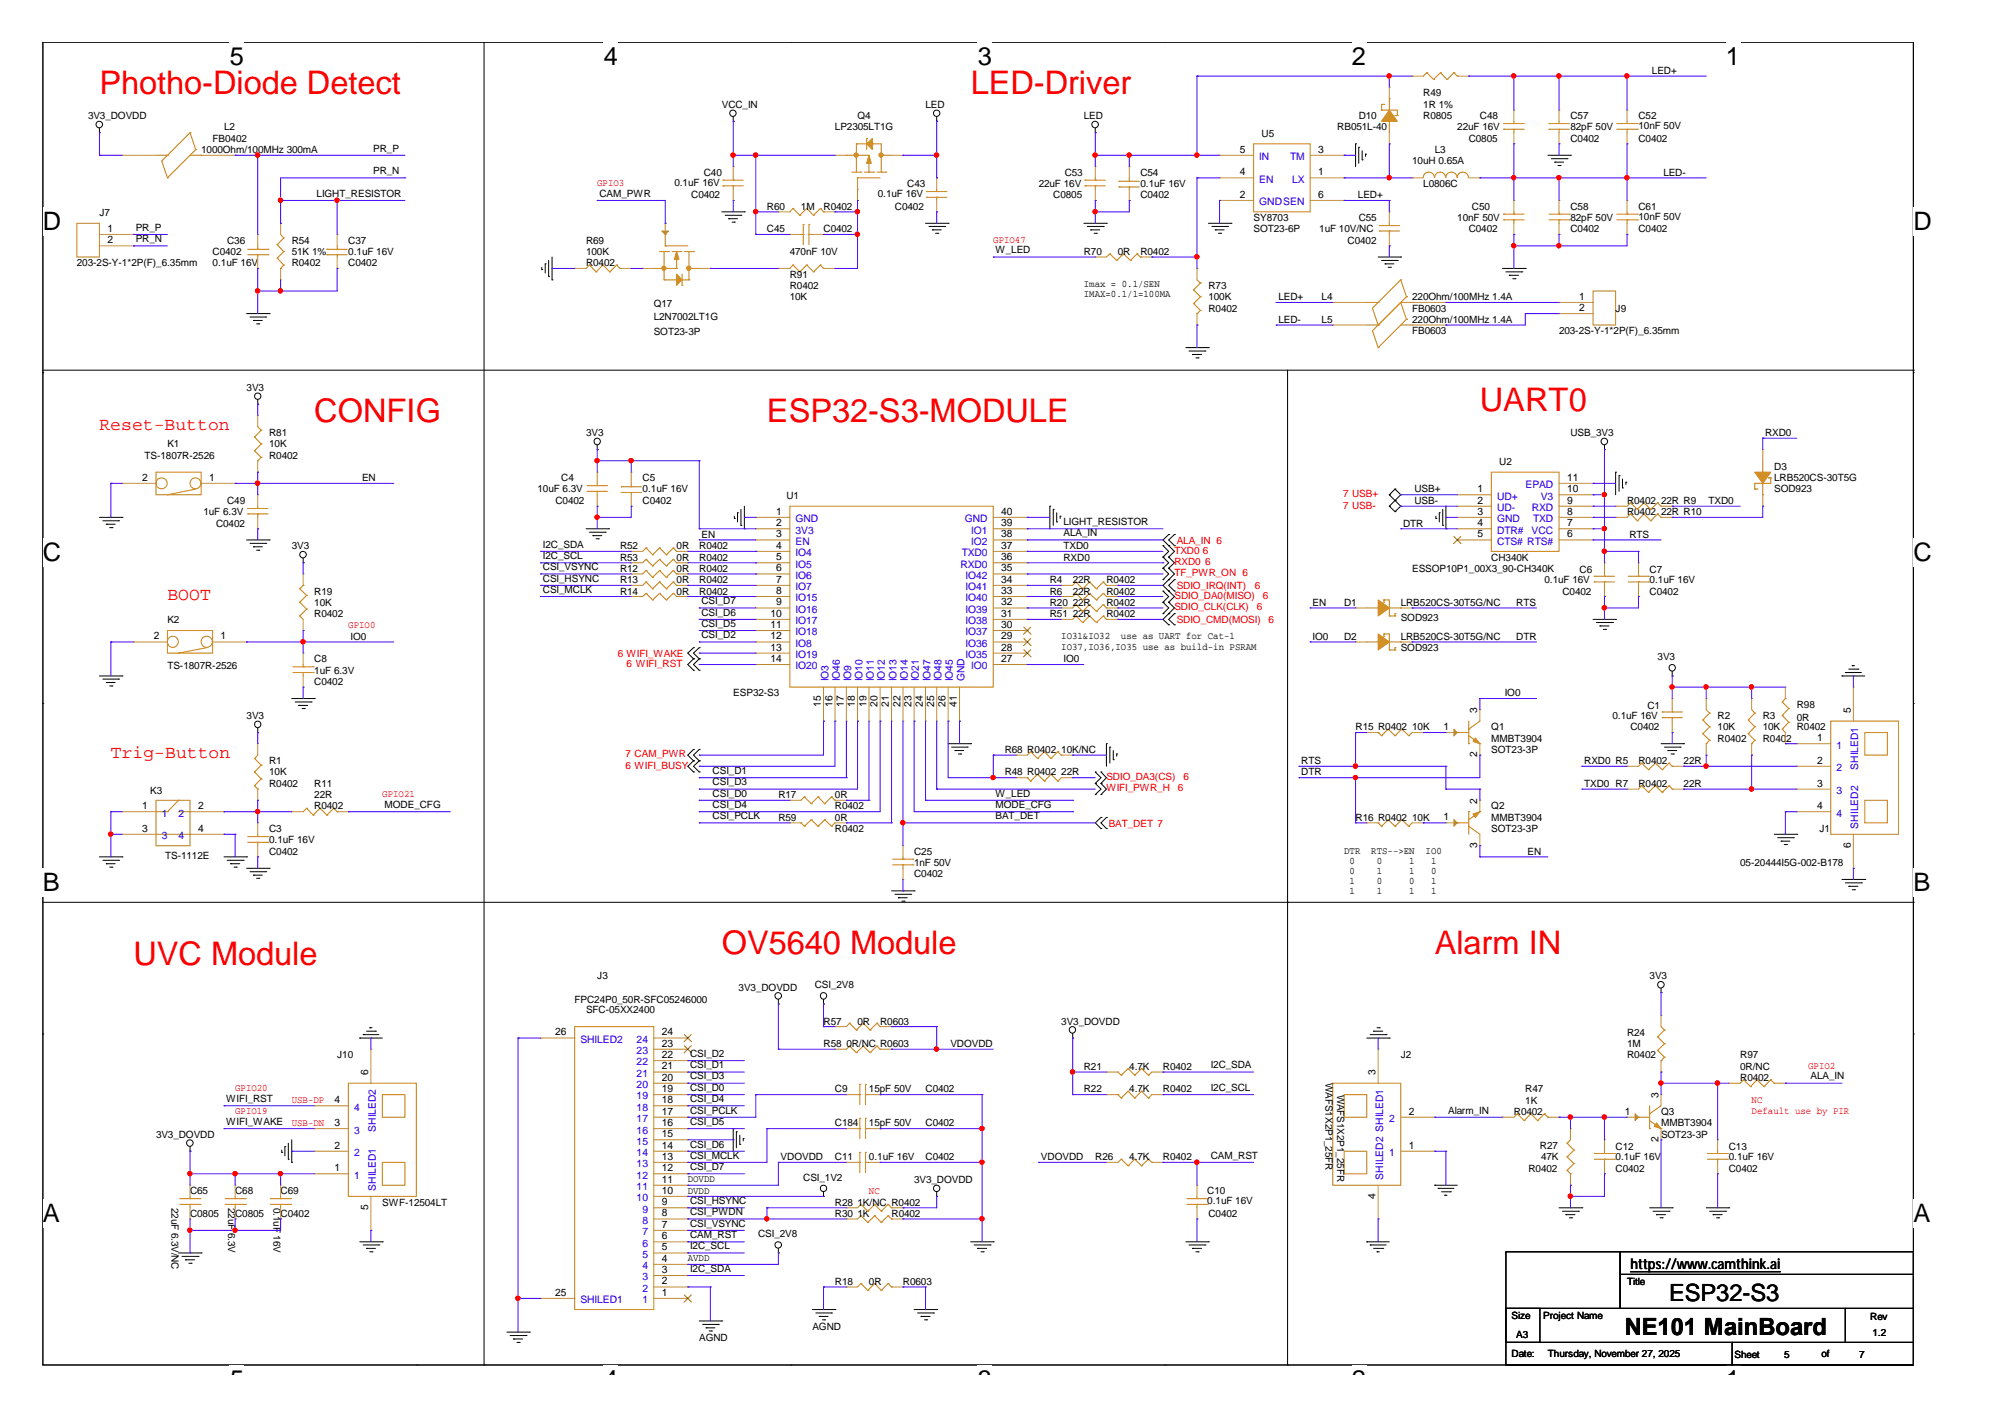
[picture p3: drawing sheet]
<svg xmlns="http://www.w3.org/2000/svg" width="297mm" height="210mm" viewBox="0 0 297 210" stroke-linecap="round" stroke-linejoin="round" font-family="sans-serif">
<defs><g id="words">
<g font-size="4.8" fill="#f00">
<text x="14.7" y="13.9">Photho-Diode Detect</text>
<text x="143.8" y="13.9">LED-Driver</text>
<text x="46.6" y="62.6">CONFIG</text>
<text x="113.6" y="62.6">ESP32-S3-MODULE</text>
<text x="219.2" y="60.9">UART0</text>
<text x="19.8" y="143">UVC Module</text>
<text x="106.9" y="141.4">OV5640 Module</text>
<text x="212.6" y="141.4">Alarm IN</text>
</g>
<g font-size="3.8">
<text x="34" y="9.6">5</text>
<text x="89.5" y="9.6">4</text>
<text x="144.9" y="9.6">3</text>
<text x="200.3" y="9.6">2</text>
<text x="255.7" y="9.6">1</text>
<text x="6.3" y="34.1">D</text>
<text x="283.5" y="34.1">D</text>
<text x="6.3" y="83.1">C</text>
<text x="283.5" y="83.1">C</text>
<text x="6.3" y="132.1">B</text>
<text x="283.5" y="132.1">B</text>
<text x="6.3" y="181">A</text>
<text x="283.5" y="181">A</text>
<text x="34" y="205.6">5</text>
<text x="89.5" y="205.6">4</text>
<text x="144.9" y="205.6">3</text>
<text x="200.3" y="205.6">2</text>
<text x="255.7" y="205.6">1</text>
</g>
<g font-size="3.5">
<text x="240.7" y="197.8">NE101 MainBoard</text>
<text x="247.3" y="192.8">ESP32-S3</text>
</g>
<g font-size="2.7" fill="#f00">
<text x="14.7" y="63.7">Reset-Button</text>
<text x="24.8" y="88.9">BOOT</text>
<text x="16.4" y="112.3">Trig-Button</text>
</g>
<g font-size="2.2">
<text x="241.6" y="188">https://www...camthink.ai</text>
<text x="241.6" y="188">https://wwwcamthink.ai</text>
</g>
<g font-size="1.5">
<text x="244.7" y="10.9">LED+</text>
<text x="13" y="17.7">3V3_DOVDD</text>
<text x="106.9" y="16">VCC_IN</text>
<text x="127" y="17.7">Q4</text>
<text x="137.1" y="16">LED</text>
<text x="160.6" y="17.7">LED</text>
<text x="201.3" y="17.7">D10</text>
<text x="210.9" y="14.3">R49</text>
<text x="210.9" y="16">1R 1%</text>
<text x="210.9" y="17.7">R0805</text>
<text x="219.2" y="17.7">C48</text>
<text x="232.7" y="17.7">C57</text>
<text x="242.7" y="17.7">C52</text>
<text x="29.8" y="22.7">1000Ohm/100MHz 300mA</text>
<text x="31.5" y="21">FB0402</text>
<text x="33.2" y="19.3">L2</text>
<text x="55.3" y="22.5">PR_P</text>
<text x="123.7" y="19.3">LP2305LT1G</text>
<text x="183.7" y="22.6">5</text>
<text x="186.9" y="20.3">U5</text>
<text x="195.3" y="22.6">3</text>
<text x="198.1" y="19.3">RB051L-40</text>
<text x="212.6" y="22.7">L3</text>
<text x="215.9" y="19.3">22uF 16V</text>
<text x="217.6" y="21">C0805</text>
<text x="232.7" y="19.3">82pF 50V</text>
<text x="232.7" y="21">C0402</text>
<text x="242.7" y="19.1">10nF 50V</text>
<text x="242.7" y="21">C0402</text>
<text x="46.9" y="29.1">LIGHT_RESISTOR</text>
<text x="55.3" y="25.8">PR_N</text>
<text x="88.8" y="29.1">CAM_PWR</text>
<text x="99.9" y="27.5">0.1uF 16V</text>
<text x="102.4" y="29.4">C0402</text>
<text x="104.3" y="26">C40</text>
<text x="130" y="29.2">0.1uF 16V</text>
<text x="134.4" y="27.7">C43</text>
<text x="153.9" y="27.7">22uF 16V</text>
<text x="156" y="29.4">C0805</text>
<text x="157.7" y="26">C53</text>
<text x="169" y="26">C54</text>
<text x="169" y="27.7">0.1uF 16V</text>
<text x="169" y="29.4">C0402</text>
<text x="183.7" y="29.3">2</text>
<text x="183.7" y="26">4</text>
<text x="195.3" y="26">1</text>
<text x="195.3" y="29.3">6</text>
<text x="201.2" y="29.4">LED+</text>
<text x="209.2" y="24.4">10uH 0.65A</text>
<text x="210.9" y="27.7">L0806C</text>
<text x="246.4" y="26">LED-</text>
<text x="14.7" y="32.1">J7</text>
<text x="15.9" y="34.3">1</text>
<text x="20.1" y="34.2">PR_P</text>
<text x="20.1" y="35.9">PR_N</text>
<text x="113.6" y="31">R60</text>
<text x="113.6" y="34.4">C45</text>
<text x="118.7" y="31">1M</text>
<text x="122" y="31">R0402</text>
<text x="122" y="34.4">C0402</text>
<text x="132.6" y="31">C0402</text>
<text x="185.7" y="32.7">SY8703</text>
<text x="185.7" y="34.4">SOT23-6P</text>
<text x="195.5" y="34.4">1uF 10V/NC</text>
<text x="201.3" y="32.7">C55</text>
<text x="215.9" y="32.7">10nF 50V</text>
<text x="217.6" y="34.4">C0402</text>
<text x="218.1" y="31">C50</text>
<text x="232.7" y="31">C58</text>
<text x="232.7" y="32.7">82pF 50V</text>
<text x="232.7" y="34.4">C0402</text>
<text x="242.7" y="31">C61</text>
<text x="242.7" y="32.6">10nF 50V</text>
<text x="242.7" y="34.4">C0402</text>
<text x="11.4" y="39.4">203-2S-Y-1*2P(F)_6.35mm</text>
<text x="15.9" y="36">2</text>
<text x="31.5" y="39.4">0.1uF 16V</text>
<text x="31.5" y="37.8">C0402</text>
<text x="33.7" y="36.1">C36</text>
<text x="43.2" y="36.1">R54</text>
<text x="43.2" y="37.8">51K 1%</text>
<text x="43.2" y="39.4">R0402</text>
<text x="51.6" y="36.1">C37</text>
<text x="51.6" y="37.8">0.1uF 16V</text>
<text x="51.6" y="39.4">C0402</text>
<text x="86.8" y="36.1">R69</text>
<text x="86.8" y="37.8">100K</text>
<text x="86.8" y="39.4">R0402</text>
<text x="117" y="41.1">R91</text>
<text x="117" y="37.8">470nF 10V</text>
<text x="147.5" y="37.5">W_LED</text>
<text x="160.6" y="37.8">R70</text>
<text x="165.6" y="37.8">0R</text>
<text x="169" y="37.8">R0402</text>
<text x="199.6" y="36.1">C0402</text>
<text x="96.9" y="45.5">Q17</text>
<text x="96.9" y="47.5">L2N7002LT1G</text>
<text x="117" y="44.5">10K</text>
<text x="117" y="42.8">R0402</text>
<text x="160.6" y="42.5">Imax = 0.1/SEN</text>
<text x="160.6" y="44">IMAX=0.1/1=100MA</text>
<text x="179" y="42.8">R73</text>
<text x="179" y="44.5">100K</text>
<text x="179" y="46.2">R0402</text>
<text x="189.4" y="44.5">LED+</text>
<text x="189.4" y="47.8">LED-</text>
<text x="195.8" y="44.5">L4</text>
<text x="195.8" y="47.8">L5</text>
<text x="209.2" y="44.5">220Ohm/100MHz 1.4A</text>
<text x="209.2" y="46.2">FB0603</text>
<text x="209.2" y="47.8">220Ohm/100MHz 1.4A</text>
<text x="234" y="44.4">1</text>
<text x="234" y="46.1">2</text>
<text x="239.4" y="46.2">J9</text>
<text x="96.9" y="49.7">SOT23-3P</text>
<text x="209.2" y="49.5">FB0603</text>
<text x="231" y="49.5">203-2S-Y-1*2P(F)_6.35mm</text>
<text x="36.5" y="57.9">3V3</text>
<text x="39.9" y="64.6">R81</text>
<text x="86.8" y="64.6">3V3</text>
<text x="232.7" y="64.6">USB_3V3</text>
<text x="261.5" y="64.6">RXD0</text>
<text x="21.1" y="71.2">2</text>
<text x="21.4" y="68">TS-1807R-2526</text>
<text x="24.8" y="66.3">K1</text>
<text x="31" y="71.2">1</text>
<text x="39.9" y="66.3">10K</text>
<text x="39.9" y="68">R0402</text>
<text x="53.6" y="71.3">EN</text>
<text x="83.1" y="71.3">C4</text>
<text x="95.2" y="71.3">C5</text>
<text x="222.1" y="68.9">U2</text>
<text x="232.2" y="71.2">11</text>
<text x="262.8" y="69.6">D3</text>
<text x="262.8" y="71.3">LRB520CS-30T5G</text>
<text x="30.1" y="76.3">1uF 6.3V</text>
<text x="32" y="78">C0402</text>
<text x="33.7" y="74.6">C49</text>
<text x="79.6" y="73">10uF 6.3V</text>
<text x="82.3" y="74.6">C0402</text>
<text x="95.2" y="73">0.1uF 16V</text>
<text x="95.2" y="74.6">C0402</text>
<text x="115" y="76.3">1</text>
<text x="115" y="77.9">2</text>
<text x="116.5" y="74">U1</text>
<text x="148.3" y="76.3">40</text>
<text x="148.3" y="77.9">39</text>
<text x="157.6" y="77.8">LIGHT_RESISTOR</text>
<text x="207.9" y="78">DTR</text>
<text x="209.5" y="73">USB+</text>
<text x="209.5" y="74.6">USB-</text>
<text x="218.9" y="72.9">1</text>
<text x="218.9" y="74.6">2</text>
<text x="218.9" y="76.3">3</text>
<text x="218.9" y="77.9">4</text>
<text x="232.2" y="76.3">8</text>
<text x="232.2" y="72.9">10</text>
<text x="232.2" y="77.9">7</text>
<text x="232.2" y="74.6">9</text>
<text x="241" y="76.3">R0402</text>
<text x="241" y="74.6">R0402</text>
<text x="246.1" y="76.3">22R R10</text>
<text x="246.1" y="74.6">22R R9</text>
<text x="253.1" y="74.6">TXD0</text>
<text x="262.8" y="73">SOD923</text>
<text x="43.2" y="81.3">3V3</text>
<text x="80.4" y="81.1">I2C_SDA</text>
<text x="80.4" y="82.8">I2C_SCL</text>
<text x="91.9" y="83">R53</text>
<text x="91.9" y="81.3">R52</text>
<text x="100.2" y="83">0R</text>
<text x="100.2" y="81.3">0R</text>
<text x="103.6" y="83">R0402</text>
<text x="103.6" y="81.3">R0402</text>
<text x="103.9" y="79.6">EN</text>
<text x="115" y="79.6">3</text>
<text x="115" y="81.3">4</text>
<text x="115" y="83">5</text>
<text x="148.3" y="83">36</text>
<text x="148.3" y="81.3">37</text>
<text x="148.3" y="79.6">38</text>
<text x="157.6" y="79.4">ALA_IN</text>
<text x="157.6" y="81.3">TXD0</text>
<text x="157.6" y="83">RXD0</text>
<text x="218.9" y="79.6">5</text>
<text x="220.9" y="83">CH340K</text>
<text x="232.2" y="79.6">6</text>
<text x="241.4" y="79.6">RTS</text>
<text x="46.6" y="88.1">R19</text>
<text x="46.6" y="89.7">10K</text>
<text x="80.4" y="84.5">CSI_VSYNC</text>
<text x="80.4" y="86.2">CSI_HSYNC</text>
<text x="80.4" y="87.8">CSI_MCLK</text>
<text x="91.9" y="88.1">R14</text>
<text x="91.9" y="86.4">R13</text>
<text x="91.9" y="84.7">R12</text>
<text x="100.2" y="88.1">0R</text>
<text x="100.2" y="86.4">0R</text>
<text x="100.2" y="84.7">0R</text>
<text x="103.6" y="88.1">R0402</text>
<text x="103.6" y="86.4">R0402</text>
<text x="103.6" y="84.7">R0402</text>
<text x="103.9" y="89.5">CSI_D7</text>
<text x="115" y="84.6">6</text>
<text x="115" y="86.3">7</text>
<text x="115" y="88">8</text>
<text x="115" y="89.7">9</text>
<text x="148.3" y="89.7">32</text>
<text x="148.3" y="88">33</text>
<text x="148.3" y="86.3">34</text>
<text x="148.3" y="84.6">35</text>
<text x="155.5" y="86.4">R4</text>
<text x="155.5" y="89.7">R20</text>
<text x="155.5" y="88.1">R6</text>
<text x="158.9" y="86.4">22R</text>
<text x="158.9" y="89.7">22R</text>
<text x="158.9" y="88.1">22R</text>
<text x="163.9" y="86.4">R0402</text>
<text x="163.9" y="89.7">R0402</text>
<text x="163.9" y="88.1">R0402</text>
<text x="194.4" y="89.7">EN</text>
<text x="199.1" y="89.7">D1</text>
<text x="207.5" y="89.7">LRB520CS-30T5G/NC</text>
<text x="209.2" y="84.7">ESSOP10P1_00X3_90-CH340K</text>
<text x="224.6" y="89.7">RTS</text>
<text x="228.8" y="86.4">0.1uF 16V</text>
<text x="231.5" y="88.1">C0402</text>
<text x="234" y="84.9">C6</text>
<text x="244.4" y="84.9">C7</text>
<text x="244.4" y="86.4">0.1uF 16V</text>
<text x="244.4" y="88.1">C0402</text>
<text x="22.8" y="94.7">2</text>
<text x="24.8" y="92.3">K2</text>
<text x="32.7" y="94.7">1</text>
<text x="46.6" y="91.4">R0402</text>
<text x="51.9" y="94.8">IO0</text>
<text x="103.9" y="91.2">CSI_D6</text>
<text x="103.9" y="92.9">CSI_D5</text>
<text x="103.9" y="94.5">CSI_D2</text>
<text x="114.1" y="93">11</text>
<text x="114.1" y="91.4">10</text>
<text x="114.1" y="94.7">12</text>
<text x="148.3" y="94.7">29</text>
<text x="148.3" y="93">30</text>
<text x="148.3" y="91.4">31</text>
<text x="155.5" y="91.4">R51</text>
<text x="157.2" y="94.6">IO31&amp;IO32</text>
<text x="158.9" y="91.4">22R</text>
<text x="163.9" y="91.4">R0402</text>
<text x="166.1" y="94.6">use as UART for Cat-1</text>
<text x="194.4" y="94.8">IO0</text>
<text x="199.1" y="94.8">D2</text>
<text x="207.5" y="94.8">LRB520CS-30T5G/NC</text>
<text x="207.5" y="91.9">SOD923</text>
<text x="224.6" y="94.8">DTR</text>
<text x="24.8" y="99.1">TS-1807R-2526</text>
<text x="46.6" y="98.1">C8</text>
<text x="46.6" y="99.8">1uF 6.3V</text>
<text x="46.6" y="101.5">C0402</text>
<text x="114.1" y="96.4">13</text>
<text x="114.1" y="98.1">14</text>
<text x="148.3" y="98.1">27</text>
<text x="148.3" y="96.4">28</text>
<text x="157.2" y="96.3">IO37,IO36,IO35 use as build-in PSRAM</text>
<text x="157.6" y="98.1">IO0</text>
<text x="207.5" y="96.4">SOD923</text>
<text x="245.6" y="97.8">3V3</text>
<text x="36.5" y="106.5">3V3</text>
<text x="108.6" y="103.1">ESP32-S3</text>
<text x="121.6" y="104.7" transform="rotate(-90 121.6 104.7)">15</text>
<text x="123.3" y="104.7" transform="rotate(-90 123.3 104.7)">16</text>
<text x="125" y="104.7" transform="rotate(-90 125 104.7)">17</text>
<text x="126.7" y="104.7" transform="rotate(-90 126.7 104.7)">18</text>
<text x="128.4" y="104.7" transform="rotate(-90 128.4 104.7)">19</text>
<text x="130" y="104.7" transform="rotate(-90 130 104.7)">20</text>
<text x="131.7" y="104.7" transform="rotate(-90 131.7 104.7)">21</text>
<text x="133.4" y="104.7" transform="rotate(-90 133.4 104.7)">22</text>
<text x="135" y="104.7" transform="rotate(-90 135 104.7)">23</text>
<text x="136.7" y="104.7" transform="rotate(-90 136.7 104.7)">24</text>
<text x="138.4" y="104.7" transform="rotate(-90 138.4 104.7)">25</text>
<text x="140.1" y="104.7" transform="rotate(-90 140.1 104.7)">26</text>
<text x="141.8" y="104.7" transform="rotate(-90 141.8 104.7)">41</text>
<text x="218.9" y="105.6" transform="rotate(-90 218.9 105.6)">3</text>
<text x="222.9" y="103.1">IO0</text>
<text x="238.9" y="106.5">0.1uF 16V</text>
<text x="244.1" y="105">C1</text>
<text x="254.5" y="106.5">R2</text>
<text x="261.2" y="106.5">R3</text>
<text x="266.2" y="104.8">R98</text>
<text x="266.2" y="106.8">0R</text>
<text x="274.2" y="105.6" transform="rotate(-90 274.2 105.6)">5</text>
<text x="39.9" y="113.2">R1</text>
<text x="148.8" y="111.5">R68 R0402</text>
<text x="157.2" y="111.5">10K/NC</text>
<text x="192.8" y="113.2">RTS</text>
<text x="200.8" y="108.2">R15 R0402</text>
<text x="209.2" y="108.2">10K</text>
<text x="213.9" y="108.1">1</text>
<text x="218.9" y="112.2" transform="rotate(-90 218.9 112.2)">2</text>
<text x="220.9" y="108.2">Q1</text>
<text x="220.9" y="109.9">MMBT3904</text>
<text x="220.9" y="111.5">SOT23-3P</text>
<text x="234.7" y="113.2">RXD0 R5</text>
<text x="241.6" y="108.2">C0402</text>
<text x="242.7" y="113.2">R0402</text>
<text x="249.4" y="113.2">22R</text>
<text x="254.5" y="108.2">10K</text>
<text x="254.5" y="109.9">R0402</text>
<text x="261.2" y="108.2">10K</text>
<text x="261.2" y="109.9">R0402</text>
<text x="266.2" y="108.2">R0402</text>
<text x="269.2" y="109.8">1</text>
<text x="269.2" y="113.1">2</text>
<text x="21.1" y="119.9">1</text>
<text x="22.3" y="117.6">K3</text>
<text x="29.3" y="119.9">2</text>
<text x="39.9" y="114.9">10K</text>
<text x="39.9" y="116.6">R0402</text>
<text x="46.6" y="116.6">R11</text>
<text x="46.6" y="118.3">22R</text>
<text x="46.6" y="119.9">R0402</text>
<text x="57" y="119.7">MODE_CFG</text>
<text x="105.6" y="114.7">CSI_D1</text>
<text x="105.6" y="116.3">CSI_D3</text>
<text x="105.6" y="118">CSI_D0</text>
<text x="105.6" y="119.7">CSI_D4</text>
<text x="115.3" y="118.3">R17</text>
<text x="123.7" y="118.3">0R</text>
<text x="123.7" y="119.9">R0402</text>
<text x="147.5" y="118">W_LED</text>
<text x="147.5" y="119.7">MODE_CFG</text>
<text x="148.8" y="114.9">R48 R0402</text>
<text x="157.2" y="114.9">22R</text>
<text x="192.8" y="114.9">DTR</text>
<text x="218.9" y="119.1" transform="rotate(-90 218.9 119.1)">2</text>
<text x="220.9" y="119.9">Q2</text>
<text x="234.7" y="116.6">TXD0 R7</text>
<text x="242.7" y="116.6">R0402</text>
<text x="249.4" y="116.6">22R</text>
<text x="269.2" y="116.5">3</text>
<text x="269.2" y="119.9">4</text>
<text x="21.1" y="123.2">3</text>
<text x="29.3" y="123.2">4</text>
<text x="39.9" y="123.2">C3</text>
<text x="39.9" y="124.9">0.1uF 16V</text>
<text x="105.6" y="121.3">CSI_PCLK</text>
<text x="115.3" y="121.6">R59</text>
<text x="123.7" y="121.6">0R</text>
<text x="123.7" y="123.2">R0402</text>
<text x="147.5" y="121.3">BAT_DET</text>
<text x="200.8" y="121.6">R16 R0402</text>
<text x="209.2" y="121.6">10K</text>
<text x="213.9" y="121.5">1</text>
<text x="218.9" y="125.6" transform="rotate(-90 218.9 125.6)">3</text>
<text x="220.9" y="121.6">MMBT3904</text>
<text x="220.9" y="123.2">SOT23-3P</text>
<text x="269.5" y="123.2">J1</text>
<text x="274.2" y="125.6" transform="rotate(-90 274.2 125.6)">6</text>
<text x="24.5" y="127.3">TS-1112E</text>
<text x="39.9" y="126.6">C0402</text>
<text x="135.4" y="126.6">C25</text>
<text x="135.4" y="128.3">1nF 50V</text>
<text x="135.4" y="130">C0402</text>
<text x="199.1" y="126.5">DTR</text>
<text x="199.9" y="128">0</text>
<text x="199.9" y="129.5">0</text>
<text x="199.9" y="131">1</text>
<text x="203.2" y="126.5">RTS--&gt;EN</text>
<text x="204" y="128">0</text>
<text x="204" y="129.5">1</text>
<text x="204" y="131">0</text>
<text x="208.8" y="128">1</text>
<text x="208.8" y="129.5">1</text>
<text x="208.8" y="131">0</text>
<text x="211.2" y="126.5">IO0</text>
<text x="212" y="128">1</text>
<text x="212" y="129.5">0</text>
<text x="212" y="131">1</text>
<text x="226.3" y="126.6">EN</text>
<text x="257.8" y="128.3">05-20444I5G-002-B178</text>
<text x="199.9" y="132.4">1</text>
<text x="204" y="132.4">1</text>
<text x="208.8" y="132.4">1</text>
<text x="212" y="132.4">1</text>
<text x="85.1" y="148.6">FPC24P0_50R-SFC05246000</text>
<text x="88.5" y="145">J3</text>
<text x="109.4" y="146.7">3V3_DOVDD</text>
<text x="120.7" y="146.4">CSI_2V8</text>
<text x="244.4" y="145">3V3</text>
<text x="82.3" y="153.4">26</text>
<text x="86.8" y="150.1">SFC-05XX2400</text>
<text x="98" y="155">23</text>
<text x="98" y="153.4">24</text>
<text x="122" y="151.8">R57</text>
<text x="122" y="155.1">R58</text>
<text x="125.4" y="155.1">0R/NC R0603</text>
<text x="127" y="151.8">0R</text>
<text x="130.4" y="151.8">R0603</text>
<text x="140.8" y="155.1">VDOVDD</text>
<text x="157.2" y="151.8">3V3_DOVDD</text>
<text x="241" y="153.4">R24</text>
<text x="241" y="155.1">1M</text>
<text x="50" y="156.8">J10</text>
<text x="54.6" y="159.3" transform="rotate(-90 54.6 159.3)">6</text>
<text x="98" y="161.8">19</text>
<text x="98" y="160.1">20</text>
<text x="98" y="158.4">21</text>
<text x="98" y="156.7">22</text>
<text x="102.2" y="156.6">CSI_D2</text>
<text x="102.2" y="158.3">CSI_D1</text>
<text x="102.2" y="159.9">CSI_D3</text>
<text x="102.2" y="161.6">CSI_D0</text>
<text x="123.7" y="161.8">C9</text>
<text x="128.7" y="161.8">15pF 50V</text>
<text x="137.1" y="161.8">C0402</text>
<text x="160.6" y="161.8">R22</text>
<text x="160.6" y="158.5">R21</text>
<text x="167.3" y="161.8">4.7K</text>
<text x="167.3" y="158.5">4.7K</text>
<text x="172.3" y="161.8">R0402</text>
<text x="172.3" y="158.5">R0402</text>
<text x="179.4" y="158.3">I2C_SDA</text>
<text x="179.4" y="161.6">I2C_SCL</text>
<text x="196.4" y="160.5" transform="rotate(90 196.4 160.5)">WAFS1X2P1_25FR</text>
<text x="203.8" y="159.3" transform="rotate(-90 203.8 159.3)">3</text>
<text x="207.5" y="156.8">J2</text>
<text x="226" y="161.8">R47</text>
<text x="241" y="156.8">R0402</text>
<text x="257.8" y="156.8">R97</text>
<text x="257.8" y="158.5">0R/NC</text>
<text x="257.8" y="160.2">R0402</text>
<text x="268.2" y="159.9">ALA_IN</text>
<text x="33.5" y="163.3">WIFI_RST</text>
<text x="33.5" y="166.6">WIFI_WAKE</text>
<text x="49.6" y="166.8">3</text>
<text x="49.6" y="163.4">4</text>
<text x="98" y="166.8">16</text>
<text x="98" y="165.1">17</text>
<text x="98" y="163.4">18</text>
<text x="102.2" y="163.3">CSI_D4</text>
<text x="102.2" y="164.9">CSI_PCLK</text>
<text x="102.2" y="166.6">CSI_D5</text>
<text x="123.7" y="166.8">C184</text>
<text x="128.7" y="166.8">15pF 50V</text>
<text x="137.1" y="166.8">C0402</text>
<text x="198.1" y="162.2" transform="rotate(90 198.1 162.2)">WAFS1X2P1_25FR</text>
<text x="208.7" y="165.1">2</text>
<text x="214.5" y="164.9">Alarm_IN</text>
<text x="224.3" y="165.2">R0402</text>
<text x="226" y="163.5">1K</text>
<text x="240.7" y="165.1">1</text>
<text x="245.7" y="162.6" transform="rotate(-90 245.7 162.6)">3</text>
<text x="246.1" y="165.2">Q3</text>
<text x="246.1" y="166.8">MMBT3904</text>
<text x="23.1" y="168.5">3V3_DOVDD</text>
<text x="49.6" y="173.5">1</text>
<text x="49.6" y="170.2">2</text>
<text x="98" y="173.5">12</text>
<text x="98" y="171.8">13</text>
<text x="98" y="170.2">14</text>
<text x="98" y="168.5">15</text>
<text x="102.2" y="170">CSI_D6</text>
<text x="102.2" y="171.6">CSI_MCLK</text>
<text x="102.2" y="173.3">CSI_D7</text>
<text x="115.7" y="171.8">VDOVDD</text>
<text x="123.7" y="171.9">C11</text>
<text x="128.7" y="171.9">0.1uF 16V</text>
<text x="137.1" y="171.9">C0402</text>
<text x="154.2" y="171.8">VDOVDD</text>
<text x="162.3" y="171.9">R26</text>
<text x="167.3" y="171.9">4.7K</text>
<text x="172.3" y="171.9">R0402</text>
<text x="179.4" y="171.6">CAM_RST</text>
<text x="208.7" y="170.2">1</text>
<text x="226.4" y="173.5">R0402</text>
<text x="228.1" y="170.2">R27</text>
<text x="228.3" y="171.9">47K</text>
<text x="239.4" y="170.4">C12</text>
<text x="239.4" y="171.9">0.1uF 16V</text>
<text x="239.4" y="173.5">C0402</text>
<text x="245.7" y="169.2" transform="rotate(-90 245.7 169.2)">2</text>
<text x="246.1" y="168.5">SOT23-3P</text>
<text x="256.1" y="170.4">C13</text>
<text x="256.1" y="171.9">0.1uF 16V</text>
<text x="256.1" y="173.5">C0402</text>
<text x="25.4" y="178.9" transform="rotate(90 25.4 178.9)">22uF 6.3V/NC</text>
<text x="28.2" y="176.9">C65</text>
<text x="33.8" y="178.9" transform="rotate(90 33.8 178.9)">22uF</text>
<text x="34.8" y="176.9">C68</text>
<text x="40.5" y="178.9" transform="rotate(90 40.5 178.9)">0.1uF</text>
<text x="41.6" y="176.9">C69</text>
<text x="54.6" y="179.3" transform="rotate(-90 54.6 179.3)">5</text>
<text x="56.6" y="178.6">SWF-12504LT</text>
<text x="98" y="176.8">10</text>
<text x="98" y="175.2">11</text>
<text x="98" y="178.5">9</text>
<text x="101.9" y="175.1">DOVDD</text>
<text x="101.9" y="176.8">DVDD</text>
<text x="102.2" y="178.4">CSI_HSYNC</text>
<text x="119" y="174.9">CSI_1V2</text>
<text x="123.7" y="178.6">R28</text>
<text x="127" y="178.6">1K/NC R0402</text>
<text x="135.4" y="175.2">3V3_DOVDD</text>
<text x="178.9" y="176.9">C10</text>
<text x="178.9" y="178.4">0.1uF 16V</text>
<text x="203.8" y="177.6" transform="rotate(-90 203.8 177.6)">4</text>
<text x="28.2" y="180.3">C0805</text>
<text x="33.8" y="182.6" transform="rotate(90 33.8 182.6)">6.3V</text>
<text x="34.8" y="180.3">C0805</text>
<text x="40.5" y="183" transform="rotate(90 40.5 183)">16V</text>
<text x="41.6" y="180.3">C0402</text>
<text x="98" y="185.2">5</text>
<text x="98" y="183.6">6</text>
<text x="98" y="181.9">7</text>
<text x="98" y="180.2">8</text>
<text x="102.2" y="180">CSI_PWDN</text>
<text x="102.2" y="181.7">CSI_VSYNC</text>
<text x="102.2" y="183.4">CAM_RST</text>
<text x="102.2" y="185.1">I2C_SCL</text>
<text x="112.3" y="183.3">CSI_2V8</text>
<text x="123.7" y="180.3">R30</text>
<text x="127" y="180.3">1K</text>
<text x="132.1" y="180.3">R0402</text>
<text x="179" y="180.3">C0402</text>
<text x="82.3" y="192">25</text>
<text x="98" y="192">1</text>
<text x="98" y="190.3">2</text>
<text x="98" y="188.6">3</text>
<text x="98" y="186.9">4</text>
<text x="101.9" y="186.8">AVDD</text>
<text x="102.2" y="188.4">I2C_SDA</text>
<text x="123.7" y="190.3">R18</text>
<text x="128.7" y="190.3">0R</text>
<text x="133.8" y="190.3">R0603</text>
<text x="241" y="190.3">Title</text>
<text x="120.4" y="197">AGND</text>
<text x="223.9" y="195.3">Size</text>
<text x="228.6" y="195.3">Project Name</text>
<text x="277.1" y="195.5">Rev</text>
<text x="277.4" y="197.9">1.2</text>
<text x="103.6" y="198.7">AGND</text>
<text x="223.9" y="201.1">Date:</text>
<text x="224.6" y="198.2">A3</text>
<text x="229.3" y="201.1">Thursday, November 27, 2025</text>
<text x="257" y="201.2">Sheet</text>
<text x="264.3" y="201.2">5</text>
<text x="269.9" y="201.1">of</text>
<text x="275.4" y="201.2">7</text>
</g>
<g font-size="1.5" fill="#00c">
<text x="186.6" y="23.7">IN</text>
<text x="191.1" y="23.7">TM</text>
<text x="186.6" y="27.1">EN</text>
<text x="191.4" y="27.1">LX</text>
<text x="186.6" y="30.4">GNDSEN</text>
<text x="117.9" y="77.4">GND</text>
<text x="142.9" y="77.4">GND</text>
<text x="221.8" y="74">UD+</text>
<text x="221.8" y="75.7">UD-</text>
<text x="221.8" y="77.4">GND</text>
<text x="226" y="72.3">EPAD</text>
<text x="226.9" y="75.7">RXD</text>
<text x="227.2" y="77.4">TXD</text>
<text x="228.3" y="74">V3</text>
<text x="117.9" y="79.1">3V3</text>
<text x="117.9" y="80.7">EN</text>
<text x="117.9" y="82.4">IO4</text>
<text x="142.5" y="82.4">TXD0</text>
<text x="143.9" y="80.7">IO2</text>
<text x="143.9" y="79.1">IO1</text>
<text x="221.8" y="79.1">DTR#</text>
<text x="221.8" y="80.7">CTS# RTS#</text>
<text x="226.9" y="79.1">VCC</text>
<text x="117.9" y="84.1">IO5</text>
<text x="117.9" y="85.7">IO6</text>
<text x="117.9" y="87.4">IO7</text>
<text x="117.9" y="89.1">IO15</text>
<text x="142.3" y="84.1">RXD0</text>
<text x="143" y="89.1">IO40</text>
<text x="143" y="87.4">IO41</text>
<text x="143" y="85.7">IO42</text>
<text x="117.9" y="94.1">IO18</text>
<text x="117.9" y="90.8">IO16</text>
<text x="117.9" y="92.5">IO17</text>
<text x="117.9" y="95.8">IO8</text>
<text x="143" y="95.8">IO36</text>
<text x="143" y="94.1">IO37</text>
<text x="143" y="92.5">IO38</text>
<text x="143" y="90.8">IO39</text>
<text x="117.9" y="97.5">IO19</text>
<text x="117.9" y="99.2">IO20</text>
<text x="122.7" y="100.9" transform="rotate(-90 122.7 100.9)">IO3</text>
<text x="124.4" y="100.9" transform="rotate(-90 124.4 100.9)">IO46</text>
<text x="126.1" y="100.9" transform="rotate(-90 126.1 100.9)">IO9</text>
<text x="127.8" y="100.9" transform="rotate(-90 127.8 100.9)">IO10</text>
<text x="129.5" y="100.9" transform="rotate(-90 129.5 100.9)">IO11</text>
<text x="131.1" y="100.9" transform="rotate(-90 131.1 100.9)">IO12</text>
<text x="132.8" y="100.9" transform="rotate(-90 132.8 100.9)">IO13</text>
<text x="134.5" y="100.9" transform="rotate(-90 134.5 100.9)">IO14</text>
<text x="136.1" y="100.9" transform="rotate(-90 136.1 100.9)">IO21</text>
<text x="137.8" y="100.9" transform="rotate(-90 137.8 100.9)">IO47</text>
<text x="139.5" y="100.9" transform="rotate(-90 139.5 100.9)">IO48</text>
<text x="141.2" y="100.9" transform="rotate(-90 141.2 100.9)">IO45</text>
<text x="142.9" y="100.9" transform="rotate(-90 142.9 100.9)">GND</text>
<text x="143" y="97.5">IO35</text>
<text x="143.9" y="99.2">IO0</text>
<text x="272.1" y="110.9">1</text>
<text x="272.1" y="114.2">2</text>
<text x="272.1" y="117.6">3</text>
<text x="275.3" y="114" transform="rotate(-90 275.3 114)">SHILED1</text>
<text x="24" y="121">1</text>
<text x="24" y="124.3">3</text>
<text x="26.5" y="121">2</text>
<text x="26.5" y="124.3">4</text>
<text x="272.1" y="121">4</text>
<text x="275.3" y="122.7" transform="rotate(-90 275.3 122.7)">SHILED2</text>
<text x="86" y="154.5">SHILED2</text>
<text x="94.3" y="154.5">24</text>
<text x="94.3" y="161.2">20</text>
<text x="94.3" y="159.5">21</text>
<text x="94.3" y="157.8">22</text>
<text x="94.3" y="156.1">23</text>
<text x="52.5" y="167.9">3</text>
<text x="52.5" y="164.5">4</text>
<text x="55.7" y="167.7" transform="rotate(-90 55.7 167.7)">SHILED2</text>
<text x="94.3" y="167.9">16</text>
<text x="94.3" y="166.2">17</text>
<text x="94.3" y="164.5">18</text>
<text x="94.3" y="162.9">19</text>
<text x="205.8" y="166.2">2</text>
<text x="52.5" y="171.3">2</text>
<text x="94.3" y="172.9">13</text>
<text x="94.3" y="171.3">14</text>
<text x="94.3" y="169.6">15</text>
<text x="205.8" y="171.3">1</text>
<text x="52.5" y="174.6">1</text>
<text x="55.7" y="176.4" transform="rotate(-90 55.7 176.4)">SHILED1</text>
<text x="94.3" y="177.9">10</text>
<text x="94.3" y="176.3">11</text>
<text x="94.3" y="174.6">12</text>
<text x="95.2" y="179.6">9</text>
<text x="204.9" y="174.7" transform="rotate(-90 204.9 174.7)">SHILED2 SHILED1</text>
<text x="95.2" y="184.7">6</text>
<text x="95.2" y="183">7</text>
<text x="95.2" y="181.3">8</text>
<text x="95.2" y="191.4">2</text>
<text x="95.2" y="189.7">3</text>
<text x="95.2" y="188">4</text>
<text x="95.2" y="186.3">5</text>
<text x="86" y="193.1">SHILED1</text>
<text x="95.2" y="193.1">1</text>
</g>
<g font-size="1.5" fill="#f00">
<text x="88.5" y="27.6">GPIO3</text>
<text x="147.2" y="36">GPIO47</text>
<text x="199" y="73.6">7 USB+</text>
<text x="199" y="75.3">7 USB-</text>
<text x="174" y="82">TXD0 6</text>
<text x="174" y="83.7">RXD0 6</text>
<text x="174.3" y="80.5">ALA_IN 6</text>
<text x="174" y="88.7">SDIO_DA0(MISO)</text>
<text x="174" y="85.4">TF_PWR_ON 6</text>
<text x="174.3" y="87.2">SDIO_IRQ(INT)</text>
<text x="185.9" y="87.2">6</text>
<text x="187.1" y="88.7">6</text>
<text x="51.6" y="93">GPIO0</text>
<text x="174" y="90.4">SDIO_CLK(CLK)</text>
<text x="174.3" y="92.3">SDIO_CMD(MOSI)</text>
<text x="186.2" y="90.4">6</text>
<text x="187.9" y="92.3">6</text>
<text x="91.5" y="97.3">6 WIFI_WAKE</text>
<text x="92.8" y="98.8">6 WIFI_RST</text>
<text x="92.7" y="113.9">6 WIFI_BUSY</text>
<text x="92.7" y="112.2">7 CAM_PWR</text>
<text x="56.6" y="118.1">GPIO21</text>
<text x="163.9" y="117.2">WIFI_PWR_H</text>
<text x="163.9" y="115.5">SDIO_DA3(CS)</text>
<text x="174.5" y="117.2">6</text>
<text x="175.3" y="115.5">6</text>
<text x="164.3" y="122.4">BAT_DET 7</text>
<text x="34.8" y="161.7">GPIO20</text>
<text x="267.9" y="158.3">GPIO2</text>
<text x="34.8" y="165">GPIO19</text>
<text x="43.2" y="163.4">USB-DP</text>
<text x="43.2" y="166.7">USB-DN</text>
<text x="259.5" y="163.4">NC</text>
<text x="259.5" y="165">Default use by PIR</text>
<text x="128.7" y="176.8">NC</text>
</g>
</g></defs>
<path d="M6.3 6.2h277.2v196h-277.2z" fill="none" stroke="#000" stroke-width=".15"/>
<g fill="#fff">
<path d="M34 6.2h2.2v4.3h-2.2z"/>
<path d="M34 202.2h2.2v1.4h-2.2z"/>
</g>
<path d="M61.8 6.2h.1M61.8 202.2h.1" fill="none" stroke="#000" stroke-width=".15"/>
<g fill="#fff">
<path d="M89.5 6.2h2.1v4.3h-2.1z"/>
<path d="M89.5 202.2h2.1v1.4h-2.1z"/>
</g>
<path d="M117.2 6.2h.1M117.2 202.2h.1" fill="none" stroke="#000" stroke-width=".15"/>
<g fill="#fff">
<path d="M144.9 6.2h2.1v4.3h-2.1z"/>
<path d="M144.9 202.2h2.1v1.4h-2.1z"/>
</g>
<path d="M172.6 6.2h.1M172.6 202.2h.1" fill="none" stroke="#000" stroke-width=".15"/>
<g fill="#fff">
<path d="M200.3 6.2h2.1v4.3h-2.1z"/>
<path d="M200.3 202.2h2.1v1.4h-2.1z"/>
</g>
<path d="M228 6.2h.1M228 202.2h.1" fill="none" stroke="#000" stroke-width=".15"/>
<g fill="#fff">
<path d="M255.7 6.2h2.1v4.3h-2.1z"/>
<path d="M255.7 202.2h2.1v1.4h-2.1z"/>
<path d="M6.3 30.7h2.8v4.2h-2.8z"/>
<path d="M283.5 30.7h2.7v4.2h-2.7z"/>
<path d="M6.3 79.7h2.8v4.2h-2.8z"/>
<path d="M283.5 79.7h2.7v4.2h-2.7z"/>
</g>
<path d="M6.3 55.2h.1M283.5 55.2h.1" fill="none" stroke="#000" stroke-width=".15"/>
<g fill="#fff">
<path d="M6.3 128.7h2.6v4.2h-2.6z"/>
<path d="M283.5 128.7h2.5v4.2h-2.5z"/>
</g>
<path d="M6.3 104.2h.1M283.5 104.2h.1" fill="none" stroke="#000" stroke-width=".15"/>
<g fill="#fff">
<path d="M6.3 177.6h2.6v4.3h-2.6z"/>
<path d="M283.5 177.6h2.5v4.3h-2.5z"/>
</g>
<g fill="none" stroke="#000" stroke-width=".15">
<path d="M14.7 19.7h.1M14.7 19v.7M71.7 6.2v196M108.6 18h.1M108.6 17.3v.7M138.8 18h.1M138.8 17.3v.7M162.3 19.7h.1M162.3 19v.7M80.3 39.9h.1M80.3 39.6v.3M80.8 39.1h.1"/>
<path d="M80.8 39.1v1.3M81.3 38.6v2.4M81.8 38.1v3.4M106.9 31.4h3.4M107.4 31.9h2.4M107.9 32.4h.1M107.9 32.4h1.4M108.5 32.9h.3M108.8 32.9h.1M109.8 31.9h.1M110.3 31.4h.1M137.1 33.1h3.4"/>
<path d="M137.6 33.5h2.4M138.1 34.1h.1M138.1 34.1h1.3M138.6 34.6h.3M138.9 34.6h.1M140 33.5h.1M140.5 33.1h.1M160.6 33.1h3.3M161.1 33.5h2.3M161.6 34.1h.1M161.6 34.1h1.3M162.1 34.6h.3"/>
<path d="M162.4 34.6h.1M163.4 33.5h.1M163.9 33.1h.1M179 33.1h3.4M179.5 33.5h2.4M180 34.1h.1M180 34.1h1.4M180.5 34.6h.3M180.8 34.6h.1M181.9 33.5h.1M182.4 33.1h.1M200.8 21.3h.1"/>
<path d="M200.8 21.3v3.4M201.3 21.8h.1M201.3 21.8v2.4M201.8 23.7h.1M201.8 22.3v1.4M202.3 22.8h.1M202.3 22.8v.4M204.2 38.1h3.3M204.7 38.6h2.3M205.2 39.1h.1M205.2 39.1h1.3M205.7 39.6h.3"/>
<path d="M206 39.6h.1M207 38.6h.1M207.5 38.1h.1M222.6 39.8h3.4M226 39.8h.1M229.3 23h3.4M229.8 23.5h2.4M230.3 24h.1M230.3 24h1.3M230.8 24.5h.3M231.1 24.5h.1M232.2 23.5h.1"/>
<path d="M232.7 23h.1M6.3 54.8h277.2M36.5 46.5h3.4M37 47h2.4M37.5 47.5h.1M37.5 47.5h1.4M38 48h.4M38.2 59.9h.1M38.2 59.2v.7M38.4 48h.1M39.4 47h.1M39.9 46.5h.1"/>
<path d="M81.3 41h.1M81.8 41.5h.1M175.7 51.5h3.3M176.1 52h2.4M176.7 52.5h.1M176.7 52.5h1.3M177.2 53h.3M177.5 53h.1M178.5 52h.1M179 51.5h.1M190.8 54.8v147.4M223.1 40.3h2.4"/>
<path d="M223.6 40.8h.1M223.6 40.8h1.4M224.1 41.3h.4M224.5 41.3h.1M225.5 40.3h.1M283.5 54.8h.1M14.7 76.6h3.4M15.2 77.1h2.4M15.7 77.7h.1M15.7 77.7h1.4M16.3 78.2h.3M16.6 78.2h.1"/>
<path d="M17.6 77.1h.1M18.1 76.6h.1M36.5 80h3.4M39.9 80h.1M86.8 78.3h3.4M87.3 78.8h2.4M87.8 79.3h.1M87.8 79.3h1.4M88.3 79.8h.3M88.5 66.6h.1M88.5 65.9v.7M88.6 79.8h.1"/>
<path d="M89.7 78.8h.1M90.2 78.3h.1M108.8 76.8h.1M108.8 76.5v.3M109.3 76h.1M109.3 76v1.3M109.8 77.8h.1M109.8 75.5v2.3M110.3 78.3h.1M110.3 75v3.3M155.5 75h.1M155.5 75v3.3"/>
<path d="M156 75.5h.1M156 75.5v2.3M156.5 77.3h.1M156.5 76v1.3M157.1 76.5h.1M157.1 76.5v.3M173.1 79.2h.1M173.1 79.2l-.8 .8 1.7 1.7-.9 .8M174 79.2h.1M174 79.2l-.9 .8 .9 .8M205.8 73.3h.1M205.8 75h.1"/>
<path d="M205.8 73.3l1.7 1.7-.8 .8M205.8 75l.9 .8M206.7 74.1h.1M206.7 72.4h.1M206.7 75.8h.1M206.7 72.4l.8 .9-1.7 1.7M206.7 72.4l-.9 .9M212.7 76.8h.1M212.7 76.5v.3M213.2 76h.1M213.2 76v1.3M213.7 77.8h.1"/>
<path d="M213.7 75.5v2.3M214.2 78.3h.1M214.2 75v3.3M237.7 66.6h.1M237.7 65.9v.7M239.4 69.9h.1M239.4 69.9v3.4M239.9 70.5h.1M239.9 70.5v2.3M240.4 72.3h.1M240.4 71v1.3M240.9 71.4h.1"/>
<path d="M240.9 71.4v.4M37 80.5h2.4M37.5 81h.1M37.5 81h1.4M38 81.5h.4M38.4 81.5h.1M39.4 80.5h.1M44.9 83.4h.1M44.9 82.7v.7M102.7 95.9h.1M102.7 97.6h.1M102.7 99.3h.1"/>
<path d="M102.7 95.9l-.8 .8 .8 .9M102.7 97.6l-.8 .8 .8 .9M103.6 95.9h.1M103.6 97.6h.1M103.6 99.3h.1M103.6 95.9l-.9 .8 .9 .9M103.6 97.6l-.9 .8 .9 .9M172.3 89.2h.1M172.3 87.6h.1M172.3 90.9h.1M172.3 82.5h.1M172.3 80.8h.1"/>
<path d="M172.3 84.2h.1M172.3 85.9h.1M172.3 87.6l.8 .8-.8 .8M172.3 89.2l.8 .9-.8 .8M172.3 80.8l.8 .9-.8 .8M172.3 82.5l.8 .9-.8 .8M172.3 84.2l.8 .8-.8 .9M173.1 89.2h.1M173.1 87.6h.1M173.1 90.9h.1M173.1 92.6h.1M173.1 85.9h.1"/>
<path d="M173.1 80.8h.1M173.1 82.5h.1M173.1 84.2h.1M173.1 87.6l.9 .8-.9 .8M173.1 89.2l.9 .9-1.7 1.7 .8 .8M173.1 84.2l.9 .8-1.7 1.7 .8 .9M173.1 82.5l.9 .9-.9 .8M174 92.6h.1M174 90.9h.1M174 87.6h.1M174 85.9h.1M174 80.8h.1"/>
<path d="M174 90.9l-.9 .9 .9 .8M174 85.9l-.9 .8 .9 .9M236 91.8h3.4M236.5 92.2h2.4M237 92.7h.1M237 92.7h1.4M237.5 93.2h.4M237.9 93.2h.1M238.9 92.2h.1M239.4 91.8h.1M247.7 99.5v.6M273.4 99.6h.1"/>
<path d="M273.4 99.6h2.4M273.9 99.1h1.4M274.4 98.6h.1M274.4 98.6h.3M275.3 99.1h.1M14.7 100.1h3.4M15.2 100.6h2.4M15.7 101.1h.1M15.7 101.1h1.4M16.3 101.6h.3M16.6 101.6h.1M17.6 100.6h.1"/>
<path d="M18.1 100.1h.1M38.2 108.5h.1M38.2 107.8v.7M43.2 103.5h3.4M43.7 104h2.4M44.2 104.5h.1M44.2 104.5h1.4M44.7 105h.4M45.1 105h.1M46.1 104h.1M46.6 103.5h.1M102.7 114.4h.1"/>
<path d="M102.7 112.7h.1M102.7 111h.1M102.7 112.7l-.8 .8 .8 .9M102.7 111l-.8 .9 .8 .8M103.6 114.4h.1M103.6 112.7h.1M103.6 111h.1M103.6 112.7l-.9 .8 .9 .9M103.6 111l-.9 .9 .9 .8M140.5 110.2h3.3M141 110.7h2.3M141.5 111.2h.1"/>
<path d="M141.5 111.2h1.3M142 111.7h.3M142.3 111.7h.1M143.3 110.7h.1M143.8 110.2h.1M162.3 117.7h.1M162.3 116h.1M162.3 114.4h.1M162.3 116l.8 .9-.8 .8M162.3 114.4l.8 .8-.8 .8M163.1 117.7h.1M163.1 116h.1"/>
<path d="M163.1 114.4h.1M163.1 116l.8 .9-.8 .8M163.1 114.4l.8 .8-.8 .8M163.9 110.2h.1M163.9 110.2v3.3M164.4 110.7h.1M164.4 110.7v2.3M164.9 112.5h.1M164.9 111.2v1.3M165.4 111.7h.1M165.4 111.7v.3M246.1 110.2h3.3"/>
<path d="M246.6 110.7h2.3M247.1 111.2h.1M247.1 111.2h1.3M247.6 111.7h.3M247.7 100.1h.1M247.9 111.7h.1M248.9 110.7h.1M249.4 110.2h.1M272.9 100.1h.1M272.9 100.1h3.4M6.3 133.7h277.2M14.7 126.9h3.4"/>
<path d="M15.2 127.4h2.4M15.7 127.9h.1M15.7 127.9h1.4M16.3 128.5h.3M16.6 128.5h.1M17.6 127.4h.1M18.1 126.9h.1M33.2 126.9h3.3M33.7 127.4h2.3M34.2 127.9h.1M34.2 127.9h1.3M34.7 128.5h.3"/>
<path d="M35 128.5h.1M36 127.4h.1M36.5 126.9h.1M36.5 128.6h3.4M37 129.1h2.4M37.5 129.6h.1M37.5 129.6h1.4M38 130.1h.4M38.4 130.1h.1M39.4 129.1h.1M39.9 128.6h.1M132.1 132h3.3"/>
<path d="M132.6 132.5h2.3M133.1 133h.1M133.1 133h1.3M133.6 133.5h.3M133.9 133.5h.1M134.9 132.5h.1M135.4 132h.1M163.1 121.1h.1M163.1 122.7h.1M163.1 121.1l-.8 .8 .8 .8M163.9 122.7h.1M163.9 121.1h.1"/>
<path d="M163.9 121.1l-.8 .8 .8 .8M190.8 133.7h.1M262.8 123.6h3.4M263.4 124.1h2.3M263.9 124.6h.1M263.9 124.6h1.3M264.3 125.1h.4M264.7 125.1h.1M265.7 124.1h.1M266.2 123.6h.1M272.9 130.3h3.4M273.4 130.8h2.4"/>
<path d="M273.9 131.3h.1M273.9 131.3h1.4M274.4 131.8h.3M274.7 131.8h.1M275.8 130.8h.1M276.3 130.3h.1M283.5 133.7h.1M6.3 153.2h.1M53.3 153.8h.1M53.3 153.8h3.3M53.8 153.3h.1M53.8 153.3h2.3"/>
<path d="M54.3 152.8h1.3M54.8 152.2h.1M54.8 152.2h.3M55.6 152.8h.1M115.3 148.7h.1M115.3 148.1v.6M122 148.7h.1M122 148.1v.6M158.9 153.8h.1M158.9 153.1v.7M202.5 153.8h3.3M203 153.3h2.4"/>
<path d="M203.5 152.8h.1M203.5 152.8h1.4M204 152.2h.3M204.3 152.2h.1M205.4 153.3h.1M205.8 153.8h.1M246.1 147h.1M246.1 146.4v.6M283.5 153.2h.1M28.2 170.5h.1M28.2 169.9v.6M41.7 170.7h.1"/>
<path d="M41.7 170.4v.3M42.2 169.9h.1M42.2 169.9v1.3M42.7 171.7h.1M42.7 169.3v2.4M43.2 172.2h.1M43.2 168.8v3.4M108.6 167.2h.1M108.6 167.2v3.3M109.1 167.7h.1M109.1 167.7v2.3M109.6 169.5h.1"/>
<path d="M109.6 168.2v1.3M110.1 168.7h.1M110.1 168.7v.3M122 177.2h.1M122 176.5v.7M138.8 177.2h.1M138.8 176.5v.7M212.6 175.6h.1M212.6 175.6h3.3M213.1 176h.1M213.1 176h2.3M213.6 176.5h1.3"/>
<path d="M214 177.1h.1M214 177.1h.4M214.9 176.5h.1M231 178.9h3.4M231.5 179.4h2.3M232 179.9h.1M232 179.9h1.3M233.8 179.4h.1M234.4 178.9h.1M244.4 178.9h3.3M244.9 179.4h2.4M245.4 179.9h.1"/>
<path d="M245.4 179.9h1.4M247.3 179.4h.1M247.7 178.9h.1M252.8 178.9h3.3M253.3 179.4h2.4M253.8 179.9h.1M253.8 179.9h1.3M255.7 179.4h.1M256.1 178.9h.1M26.5 185.6h3.3M27 186.1h2.3M27.5 186.6h.1"/>
<path d="M27.5 186.6h1.3M28 187.1h.3M28.3 187.1h.1M29.3 186.1h.1M29.8 185.6h.1M53.3 184h3.3M53.8 184.4h2.3M54.3 184.9h.1M54.3 184.9h1.3M54.8 185.4h.3M55.1 185.4h.1M56.1 184.4h.1"/>
<path d="M56.6 184h.1M75.1 197.3h3.3M75.6 197.8h2.3M76.1 198.3h.1M76.1 198.3h1.3M76.6 198.9h.3M76.9 198.9h.1M77.9 197.8h.1M78.4 197.3h.1M103.6 195.7h3.3M104.1 196.2h2.3M104.6 196.7h.1"/>
<path d="M104.6 196.7h1.3M105.1 197.2h.3M105.4 197.2h.1M106.4 196.2h.1M106.9 195.7h.1M115.3 185.6h.1M115.3 184.9v.7M120.4 194h3.3M120.9 194.5h2.3M121.4 195h.1M121.4 195h1.3M121.8 195.5h.4"/>
<path d="M122.2 195.5h.1M123.2 194.5h.1M123.7 194h.1M135.4 194h3.4M135.9 194.5h2.4M136.4 195h.1M136.4 195h1.4M136.9 195.5h.4M137.3 195.5h.1M138.3 194.5h.1M138.8 194h.1M143.8 184h3.4"/>
<path d="M144.3 184.4h2.4M144.8 184.9h.1M144.8 184.9h1.4M145.3 185.4h.4M145.7 185.4h.1M146.7 184.4h.1M147.2 184h.1M175.7 184h3.3M176.1 184.4h2.4M176.7 184.9h.1M176.7 184.9h1.3M177.2 185.4h.3"/>
<path d="M177.5 185.4h.1M178.5 184.4h.1M179 184h.1M202.5 184h.1M202.5 184h3.3M203 184.4h.1M203 184.4h2.4M203.5 184.9h1.4M204 185.4h.1M204 185.4h.3M204.9 184.9h.1M223.1 193.8h5v5.1h-5z"/>
<path d="M223.1 193.8h50.3v5.1h-50.3zM223.1 198.9h33.5v3.3h-33.5zM223.1 185.4h16.9v8.4h-16.9zM232.5 180.4h.3M232.8 180.4h.1M240 185.4h43.5v3.4h-43.5zM240 188.8h43.5v5h-43.5zM245.9 180.4h.4M246.3 180.4h.1M254.3 180.4h.3M254.6 180.4h.1M256.6 198.9h26.9v3.3h-26.9z"/>
<path d="M273.4 193.8h10.1v5.1h-10.1zM71.7 202.2h.1M190.8 202.2h.1"/>
<circle cx="14.7" cy="18.4" r=".49"/>
<circle cx="108.6" cy="16.8" r=".47"/>
<circle cx="138.8" cy="16.8" r=".47"/>
<circle cx="162.2" cy="18.4" r=".49"/>
<circle cx="38.2" cy="58.7" r=".47"/>
<circle cx="88.5" cy="65.4" r=".48"/>
<circle cx="237.7" cy="65.4" r=".49"/>
<circle cx="44.9" cy="82.2" r=".49"/>
<circle cx="247.7" cy="98.9" r=".48"/>
<circle cx="38.2" cy="107.3" r=".48"/>
<circle cx="115.3" cy="147.5" r=".49"/>
<circle cx="122" cy="147.5" r=".48"/>
<circle cx="158.9" cy="152.6" r=".48"/>
<circle cx="246.1" cy="145.9" r=".49"/>
<circle cx="28.1" cy="169.3" r=".49"/>
<circle cx="122" cy="176" r=".47"/>
<circle cx="138.8" cy="176" r=".47"/>
<circle cx="115.3" cy="184.4" r=".48"/>
</g>
<path d="M241.6 188.4h22.2" fill="none" stroke="#000" stroke-width=".18"/>
<g fill="none" stroke="#cc8006" stroke-width=".15">
<path d="M28.2 19.7h.1M28.2 19.7l-4.2 4.1 .8 2.5M28.2 19.7l.8 2.5M204.7 16.3h.1M204.7 15.5h.1M204.7 16.3h2.3v.8M204.7 15.5v.8M204.7 15.5h.3M205 15.5h.1M205.8 18h.1M205.8 14.6h.1M205.8 14.6v1.7"/>
<path d="M205.8 18v1.7M206.7 17.1h.1M206.7 17.1h.3M207 17.1h.1M211.4 10.8h.1M211.4 10.8l-.5 .5M211.4 10.8l1 1M212.4 11.8h.1M213.4 10.8h.1M213.4 10.8l-1 1M213.4 10.8l1 1M214.4 11.8h.1"/>
<path d="M215.4 10.8h.1M215.4 10.8l-1 1M215.4 10.8l.5 .5M215.9 11.3h.1M222.8 19.1h.1M222.8 18.3h.1M222.8 19.1h3M222.8 18.3h3M224.3 18.3h.1M224.3 19.1h.1M224.3 18v.3M224.3 19.1v.6"/>
<path d="M229.5 19.1h.1M229.5 18.3h.1M229.5 19.1h3M229.5 18.3h3M231 18.3h.1M231 19.1h.1M231 18v.3M231 19.1v.6M239.5 19.1h3.1M239.5 18.3h3.1M241 18.3h.1M241 19.1h.1"/>
<path d="M241 18v.3M241 19.1v.6M242.6 19.1h.1M242.6 18.3h.1M11.4 33.1h3.3v5h-3.3zM23.1 23h1.7M24.8 26.3h.1M24.8 23h.1M28.2 23h1.6M29 22.2h.1M29 22.2l-4.2 4.1M29.8 23h.1"/>
<path d="M36.7 36.9h3M36.7 37.7h3M38.2 37.7h.1M38.2 36.9h.1M38.2 36.4v.5M38.2 37.7v.4M39.7 36.9h.1M39.7 37.7h.1M41.1 36.3h.1M41.1 38.2h.1M41.1 36.3l.9 1M41.1 38.2l.9 1.1"/>
<path d="M41.6 39.8h.1M41.6 34.7l.4 .5M42 35.2h.1M42 37.3h.1M42 39.3h.1M42 35.2l-.9 1.1M42 37.3l-.9 .9M42 39.3l-.4 .5M48.4 36.9h.1M48.4 37.7h.1M48.4 36.9h3M48.4 37.7h3"/>
<path d="M50 37.7h.1M50 36.9h.1M50 36.4v.5M50 37.7v.4M87.3 39.3h.1M87.3 39.3l-.5 .5M87.3 39.3l1 1M89.3 39.3h.1M89.3 39.3l-1 1M89.3 39.3l1 1M91.4 39.3h.1M91.4 39.3l-1.1 1"/>
<path d="M91.4 39.3l.5 .5M91.9 39.8h.1M96.9 39.8h.1M96.9 39.8h3.3M97.7 37.3h1.4M98.4 37.3v4.2M98.6 36.4h.1M98.6 34.7h.1M98.6 36.4h3.3M98.6 34.7v1.7M99.1 37.3h.1M99.6 37.3h1.3"/>
<path d="M100.2 39.8h.1M100.2 38.1v1.7M100.9 37.3h.1M101.4 37.3h1.3M102.1 37.3h.1M102.1 39.8h.1M102.1 37.3v4.2M102.1 39.8h1.5M102.7 37.3h.1M107.1 27.5h.1M107.1 26.7h.1M107.1 27.5h3"/>
<path d="M107.1 26.7h3M108.6 26.7h.1M108.6 27.5h.1M108.6 26.3v.4M108.6 27.5v.5M117.5 30.9h.1M117.5 39.3h.1M117.5 30.9l-.5 .5M117.5 30.9l1 1M117.5 39.3l-.5 .5M117.5 39.3l1 1M118.5 31.9h.1"/>
<path d="M118.7 34.7h.3M119 34.7h.1M119 33.2h.1M119 33.2v3.1M119.5 30.9h.1M119.5 39.3h.1M119.5 30.9l-1 1M119.5 30.9l1 1M119.5 39.3l-1 1M119.5 39.3l1 1M119.8 33.2h.1M119.8 34.7h.1"/>
<path d="M119.8 34.7h.6M119.8 33.2v3.1M120.5 31.9h.1M121.5 30.9h.1M121.5 39.3h.1M121.5 30.9l-1 1M121.5 30.9l.5 .5M121.5 39.3l-1 1M121.5 39.3l.5 .5M122 31.4h.1M122 39.8h.1M125.4 23h.1"/>
<path d="M125.4 23h3.3M126.2 25.5h1.4M126.9 21.3h.1M126.9 21.3v4.2M126.9 21.3h1.5M127 26.3h.1M127 28h.1M127 26.3h3.4M127 26.3v1.7M127.6 25.5h.1M128.1 25.5h1.3M128.4 20.5h.1"/>
<path d="M128.4 20.5v1.7M128.7 25.5h.1M128.7 23.8v1.7M129.2 21.3h.1M129.2 21.3h1.4v4.2M129.4 25.5h.1M129.9 25.5h1.3M130.6 25.5h.1M130.6 23h.1M130.6 23h1.5M131.2 25.5h.1M137.3 29.2h.1"/>
<path d="M137.3 28.4h.1M137.3 29.2h3M137.3 28.4h3M138.8 28.4h.1M138.8 29.2h.1M138.8 28v.4M138.8 29.2v.5M160.7 27.5h.1M160.7 26.7h.1M160.7 27.5h3M160.7 26.7h3M162.3 26.7h.1"/>
<path d="M162.3 27.5h.1M162.3 26.3v.4M162.3 27.5v.5M164.4 37.6h.1M164.4 37.6l-.5 .5M164.4 37.6l1 1M165.4 38.6h.1M165.8 26.9h.1M165.8 27.7h.1M165.8 26.9h3M165.8 27.7h3M166.5 37.6h.1"/>
<path d="M166.5 37.6l-1.1 1M166.5 37.6l1 1M167.3 27.7h.1M167.3 26.9h.1M167.3 26.3v.6M167.3 27.7v.3M167.5 38.6h.1M168.4 37.6h.1M168.4 37.6l-.9 1M168.4 37.6l.6 .5M169 38.1h.1M185.7 21.3h8.4v10.1h-8.4z"/>
<path d="M204.3 34.2h.1M204.3 33.4h.1M204.3 34.2h3M204.3 33.4h3M205.8 33.4h.1M205.8 34.2h.1M205.8 33.1v.3M205.8 34.2v.5M210.9 26.3a.83 .83 0 0 1 .8-.8 .83 .83 0 0 1 .8 .8M212.6 26.3a.8 .8 0 0 1 .8-.8 .8 .8 0 0 1 .8 .8M214.2 26.3a.83 .83 0 0 1 .8-.8 .83 .83 0 0 1 .9 .8M215.9 26.3a.83 .83 0 0 1 .8-.8 .83 .83 0 0 1 .9 .8"/>
<path d="M222.8 32.6h.1M222.8 31.7h.1M222.8 32.6h3M222.8 31.7h3M224.3 31.7h.1M224.3 32.6h.1M224.3 31.4v.3M224.3 32.6v.5M229.5 32.6h3M229.5 31.7h3M231 31.7h.1M231 32.6h.1"/>
<path d="M231 31.4v.3M231 32.6v.5M232.5 32.6h.1M232.5 31.7h.1M239.5 32.6h3.1M239.5 31.7h3.1M241 31.7h.1M241 32.6h.1M241 31.4v.3M241 32.6v.5M242.6 32.6h.1M242.6 31.7h.1"/>
<path d="M88.3 40.3h.1M90.3 40.3h.1M98.4 41.5h.1M98.4 41.5h1.8M100.2 41.5h.1M101 42.3h.1M101 40.6v1.7M101 41.5h1.1M102.1 41.5h.1M118.5 40.3h.1M120.5 40.3h.1M176.8 42.9h.1"/>
<path d="M176.8 45h.1M176.8 42.9l1 1.1M176.8 45l1 1M177.3 46.5h.1M177.3 41.5l.5 .4M177.8 41.9h.1M177.8 44h.1M177.8 46h.1M177.8 41.9l-1 1M177.8 44l-1 1M177.8 46l-.5 .5M202.5 44.8h1.7"/>
<path d="M202.5 48.1h1.7M204.2 48.1h.1M204.2 44.8h.1M204.2 51.5h.1M207.5 41.5h.1M207.5 44.8h.1M207.5 41.5l-4.2 4.1 .9 2.5M207.5 41.5l.9 2.5M207.5 44.8h1.7M207.5 44.8l.9 2.5M207.5 48.1h1.7M208.4 44h.1"/>
<path d="M208.4 47.3h.1M208.4 44l-5.1 5 .9 2.5M208.4 47.3l-4.2 4.2M209.2 44.8h.1M209.2 48.1h.1M236 43.1h3.4v5h-3.4zM23.1 69.9h6.7v3.4h-6.7zM24.8 73.3h.1M29 72.4l-4.2 .9M36.7 76.1h.1M36.7 75.3h.1M36.7 76.1h3"/>
<path d="M36.7 75.3h3M37.7 64.7h.1M37.7 66.8h.1M37.7 64.7l1 1.1M37.7 66.8l1 .9M38.2 75.3h.1M38.2 76.1h.1M38.2 68.3h.1M38.2 75v.3M38.2 76.1v.5M38.2 63.2l.5 .5M38.7 63.7h.1"/>
<path d="M38.7 65.8h.1M38.7 67.7h.1M38.7 63.7l-1 1M38.7 65.8l-1 1M38.7 67.7l-.5 .6M87 72.8h.1M87 71.9h.1M87 72.8h3M87 71.9h3M88.5 71.9h.1M88.5 72.8h.1M88.5 71.6v.3"/>
<path d="M88.5 72.8v.5M92 72.1h.1M92 73h.1M92 72.1h3M92 73h3M93.5 73h.1M93.5 72.1h.1M93.5 71.6v.5M93.5 73v.3M117 75h30.2v26.8h-30.2zM220.9 69.9h10.1v11.8h-10.1zM241.6 76.1h.1"/>
<path d="M241.6 74.5h.1M241.6 76.1l-.6 .5M241.6 76.1l1 1M241.6 74.5l-.6 .5M241.6 74.5l1 1M242.6 77.1h.1M242.6 75.5h.1M243.5 76.1h.1M243.5 74.5h.1M243.5 76.1l-.9 1M243.5 76.1l1.1 1M243.5 74.5l-.9 1"/>
<path d="M243.5 74.5l1.1 1M244.6 77.1h.1M244.6 75.5h.1M245.6 76.1h.1M245.6 74.5h.1M245.6 76.1l-1 1M245.6 76.1l.5 .5M245.6 74.5l-1 1M245.6 74.5l.5 .5M246.1 76.6h.1M246.1 75h.1M260 71.6h.1"/>
<path d="M260 72.4h.1M260 71.6v.8M260 72.4h.3M260.3 72.4h.1M261.2 69.9h.1M261.2 73.3h.1M261.2 68.3v1.6M261.2 71.6v1.7M262 70.8h.1M262 70.8h.3M262.3 70.8h.1M262.3 70.8v.8h-2.3"/>
<path d="M24.8 93.4h6.7v3.3h-6.7zM26.5 96.7h.1M30.6 95.9l-4.1 .8M43.4 99.6h3M43.4 98.8h3M44.4 91.2h.1M44.4 89.2h.1M44.4 87.2h.1M44.4 91.2l.5 .6M44.4 89.2l1 1M44.4 87.2l1 1M44.9 86.7h.1"/>
<path d="M44.9 98.8h.1M44.9 99.6h.1M44.9 86.7l-.5 .5M44.9 98.4v.4M44.9 99.6v.5M45.4 90.2h.1M45.4 88.2h.1M45.4 90.2l-1 1M45.4 88.2l-1 1M46.4 99.6h.1M46.4 98.8h.1M95.7 87.9h.1"/>
<path d="M95.7 86.2h.1M95.7 84.5h.1M95.7 82.9h.1M95.7 81.2h.1M95.7 87.9l-.5 .5M95.7 87.9l1 1M95.7 86.2l-.5 .5M95.7 86.2l1 1M95.7 84.5l-.5 .5M95.7 84.5l1 1M95.7 82.9l-.5 .5M95.7 82.9l1 .9"/>
<path d="M95.7 81.2l-.5 .5M95.7 81.2l1 1M96.7 88.9h.1M96.7 87.2h.1M96.7 85.5h.1M96.7 83.8h.1M96.7 82.2h.1M97.7 87.9h.1M97.7 86.2h.1M97.7 84.5h.1M97.7 82.9h.1M97.7 81.2h.1"/>
<path d="M97.7 87.9l-1 1M97.7 87.9l1 1M97.7 86.2l-1 1M97.7 86.2l1 1M97.7 84.5l-1 1M97.7 84.5l1 1M97.7 82.9l-1 .9M97.7 82.9l1 .9M97.7 81.2l-1 1M97.7 81.2l1 1M98.7 88.9h.1M98.7 87.2h.1"/>
<path d="M98.7 85.5h.1M98.7 83.8h.1M98.7 82.2h.1M99.7 87.9h.1M99.7 86.2h.1M99.7 84.5h.1M99.7 82.9h.1M99.7 81.2h.1M99.7 87.9l-1 1M99.7 87.9l.5 .5M99.7 86.2l-1 1M99.7 86.2l.5 .5"/>
<path d="M99.7 84.5l-1 1M99.7 84.5l.5 .5M99.7 82.9l-1 .9M99.7 82.9l.5 .5M99.7 81.2l-1 1M99.7 81.2l.5 .5M100.2 88.4h.1M100.2 86.7h.1M100.2 85h.1M100.2 83.4h.1M100.2 81.7h.1M159.4 91.2h.1"/>
<path d="M159.4 86.2h.1M159.4 89.5h.1M159.4 87.9h.1M159.4 91.2l-.5 .6M159.4 91.2l1 1M159.4 86.2l-.5 .5M159.4 86.2l1 1M159.4 89.5l-.5 .6M159.4 89.5l1 1.1M159.4 87.9l-.5 .5M159.4 87.9l1 1M160.4 92.2h.1"/>
<path d="M160.4 87.2h.1M160.4 90.6h.1M160.4 88.9h.1M161.4 91.2h.1M161.4 86.2h.1M161.4 89.5h.1M161.4 87.9h.1M161.4 91.2l-1 1M161.4 91.2l1 1M161.4 86.2l-1 1M161.4 86.2l1 1M161.4 89.5l-1 1.1"/>
<path d="M161.4 89.5l1 1.1M161.4 87.9l-1 1M161.4 87.9l1 1M162.4 92.2h.1M162.4 87.2h.1M162.4 90.6h.1M162.4 88.9h.1M163.4 91.2h.1M163.4 86.2h.1M163.4 89.5h.1M163.4 87.9h.1M163.4 91.2l-1 1"/>
<path d="M163.4 91.2l.5 .6M163.4 86.2l-1 1M163.4 86.2l.5 .5M163.4 89.5l-1 1.1M163.4 89.5l.5 .6M163.4 87.9l-1 1M163.4 87.9l.5 .5M163.9 91.8h.1M163.9 86.7h.1M163.9 90.1h.1M163.9 88.4h.1M202.5 95.1h1.7"/>
<path d="M202.5 90.1h1.7M204.2 95.1h.1M204.2 90.1h.1M205 93.9h.1M205 94.2h.1M205 88.9h.1M205 89.2h.1M205 88.9h.8v2.3M205 93.9h.8v2.4M205 88.9v.3M205 93.9v.3M205.8 96.3h.1"/>
<path d="M205.8 91.2h.1M205.8 95.1h1.7M205.8 96.3h.9M205.8 90.1h1.7M205.8 91.2h.9M206.7 96.3h.1M206.7 95.9h.1M206.7 91.2h.1M206.7 90.9h.1M206.7 90.9v.3M206.7 95.9v.4M207.5 95.1h.1"/>
<path d="M207.5 90.1h.1M236.2 86.2h.1M236.2 85.4h.1M236.2 86.2h3M236.2 85.4h3M237.7 85.4h.1M237.7 86.2h.1M237.7 85v.4M237.7 86.2v.5M241.2 86.2h3M241.2 85.4h3M242.7 85.4h.1"/>
<path d="M242.7 86.2h.1M242.7 85v.4M242.7 86.2v.5M244.2 86.2h.1M244.2 85.4h.1M23.1 118.5h5.1v6.8h-5.1zM26.5 118.5h.1M26.5 118.5l-1.7 1.7M37.7 112.4h.1M37.7 114.4h.1M37.7 116.4h.1M37.7 112.4l1 .9"/>
<path d="M37.7 114.4l1 1M37.7 116.4l.5 .5M38.2 116.9h.1M38.2 111.9l-.5 .5M38.7 113.3h.1M38.7 115.4h.1M38.7 113.3l-1 1.1M38.7 115.4l-1 1M45.4 119.7h.1M45.4 119.7l-.5 .5M45.4 119.7l1 1M47.4 119.7h.1"/>
<path d="M47.4 119.7l-1 1M47.4 119.7l1 1M49.4 119.7h.1M49.4 119.7l-1 1M49.4 119.7l.6 .5M119.2 118h.1M119.2 118l-.5 .5M119.2 118l1 1.1M120.2 119.1h.1M121.2 118h.1M121.2 118l-1 1.1M121.2 118l1 1.1"/>
<path d="M122.2 119.1h.1M123.2 118h.1M123.2 118l-1 1.1M123.2 118l.5 .5M123.7 118.5h.1M152.2 115.2h.1M152.2 115.2l.5 .5M152.7 115.7h.1M152.7 111.4h.1M152.7 111.4l-.5 .5M152.7 111.4l1 1M153.7 114.7h.1"/>
<path d="M153.7 112.4h.1M153.7 114.7l1 1M153.7 114.7l-1 1M154.7 115.7h.1M154.7 111.4h.1M154.7 111.4l-1 1M154.7 111.4l1 1M155.7 114.7h.1M155.7 112.4h.1M155.7 114.7l1 1M155.7 114.7l-1 1M156.7 115.7h.1"/>
<path d="M156.7 111.4h.1M156.7 111.4l-1 1M156.7 111.4l.5 .5M157.2 111.9h.1M157.2 115.2l-.5 .5M204.2 108.5h.1M204.2 108.5l.5 .5M204.7 109h.1M205.7 108h.1M205.7 108l1 1M205.7 108l-1 1M206.7 109h.1"/>
<path d="M207.7 108h.1M207.7 108l1 1M207.7 108l-1 1M208.7 109h.1M209.2 108.5l-.5 .5M215.9 108.5h.1M215.9 108.5h1.7M217.6 108h.1M217.6 110.2h.1M217.6 106.8v3.4M217.6 109l1.6 1.2M219.2 110.2h.1"/>
<path d="M219.2 106.8l-1.6 1.2M243.2 113h.1M243.2 116.4h.1M243.2 113l-.5 .5M243.2 113l1 1M243.2 116.4l-.5 .5M243.2 116.4l1 1M244.2 114h.1M244.2 117.4h.1M245.2 113h.1M245.2 116.4h.1M245.2 113l-1 1"/>
<path d="M245.2 113l1.1 1M245.2 116.4l-1 1M245.2 116.4l1.1 1M246.3 106.3h.1M246.3 105.5h.1M246.3 114h.1M246.3 117.4h.1M246.3 106.3h3M246.3 105.5h3M247.3 113h.1M247.3 116.4h.1M247.3 113l-1 1"/>
<path d="M247.3 113l.4 .5M247.3 116.4l-1 1M247.3 116.4l.4 .5M247.7 105.5h.1M247.7 106.3h.1M247.7 113.5h.1M247.7 116.9h.1M247.7 105.1v.4M247.7 106.3v.5M252.3 106.7h.1M252.3 108.7h.1M252.3 106.7l1 1"/>
<path d="M252.3 108.7l1 1M252.8 110.2h.1M252.8 105.1l.5 .5M253.3 105.6h.1M253.3 107.7h.1M253.3 109.7h.1M253.3 105.6l-1 1.1M253.3 107.7l-1 1M253.3 109.7l-.5 .5M259 106.7h.1M259 108.7h.1M259 106.7l1 1"/>
<path d="M259 108.7l1 1M259.5 110.2h.1M259.5 105.1l.5 .5M260 105.6h.1M260 107.7h.1M260 109.7h.1M260 105.6l-1 1.1M260 107.7l-1 1M260 109.7l-.5 .5M264 108h.1M264 106h.1M264 104h.1"/>
<path d="M264 108l.5 .5M264 106l1 1M264 104l1 1M264.5 103.5h.1M264.5 103.5l-.5 .5M265 107h.1M265 105h.1M265 107l-1 1M265 105l-1 1M271.2 106.8h10.1v16.8h-10.1zM276.3 118.5h3.3v3.4h-3.3zM276.3 108.5h3.3v3.4h-3.3z"/>
<path d="M23.1 120.2h1.7M23.1 123.6h5.1M24.8 120.2h.1M26.5 120.2h1.7M28.2 120.2h.1M28.2 123.6h.1M36.7 124.8h3M36.7 123.9h3M38.2 123.9h.1M38.2 124.8h.1M38.2 123.6v.3M38.2 124.8v.5"/>
<path d="M39.7 124.8h.1M39.7 123.9h.1M46.4 120.7h.1M48.4 120.7h.1M50 120.2h.1M118.7 121.9h.1M118.7 121.9l.5 .5M119.2 122.4h.1M120.2 121.4h.1M120.2 121.4l1 1M120.2 121.4l-1 1M121.2 122.4h.1"/>
<path d="M122.2 121.4h.1M122.2 121.4l1 1M122.2 121.4l-1 1M123.2 122.4h.1M123.7 121.9l-.5 .5M132.2 128.1h3.1M132.2 127.3h3.1M133.8 127.3h.1M133.8 128.1h.1M133.8 126.9v.4M133.8 128.1v.5M135.3 128.1h.1"/>
<path d="M135.3 127.3h.1M204.2 121.9h.1M204.2 121.9l.5 .5M204.7 122.4h.1M205.7 121.4h.1M205.7 121.4l1 1M205.7 121.4l-1 1M206.7 122.4h.1M207.7 121.4h.1M207.7 121.4l1 1M207.7 121.4l-1 1M208.7 122.4h.1"/>
<path d="M209.2 121.9l-.5 .5M215.9 121.9h.1M215.9 121.9h1.7M217.6 122.4h.1M217.6 120.2h.1M217.6 122.4l1.6 1.2M217.6 120.2v3.4M219.2 120.2h.1M219.2 120.2l-1.6 1.2M85.1 152.1h11.8v41.9h-11.8zM125.9 151.6h.1M125.9 155h.1"/>
<path d="M125.9 151.6l-.5 .5M125.9 151.6l1 1M125.9 155l-.5 .4M125.9 155l1 .9M126.9 152.6h.1M126.9 155.9h.1M127.9 151.6h.1M127.9 155h.1M127.9 151.6l-1 1M127.9 151.6l1 1M127.9 155l-1 .9M127.9 155l1 .9"/>
<path d="M128.9 152.6h.1M128.9 155.9h.1M129.9 151.6h.1M129.9 155h.1M129.9 151.6l-1 1M129.9 151.6l.5 .5M129.9 155l-1 .9M129.9 155l.5 .4M130.4 152.1h.1M130.4 155.4h.1M165.6 158.8h.1M165.6 158.8l.5 .5"/>
<path d="M166.1 159.3h.1M167.1 158.3h.1M167.1 158.3l1 1M167.1 158.3l-1 1M168.1 159.3h.1M169.1 158.3h.1M169.1 158.3l1 1M169.1 158.3l-1 1M170.1 159.3h.1M170.6 158.8l-.5 .5M245.6 153.6h.1M245.6 155.6h.1"/>
<path d="M245.6 153.6l1 1M245.6 155.6l1 1M246.1 157.1h.1M246.1 152.1l.5 .5M246.6 152.6h.1M246.6 154.6h.1M246.6 156.6h.1M246.6 152.6l-1 1M246.6 154.6l-1 1M246.6 156.6l-.5 .5M258.3 159.9h.1M258.3 159.9l-.5 .6"/>
<path d="M258.3 159.9l1 1.1M260.3 159.9h.1M260.3 159.9l-1 1.1M260.3 159.9l1 1.1M262.3 159.9h.1M262.3 159.9l-1 1.1M262.3 159.9l.5 .6M26.6 178.4h3M26.6 177.6h3M28.2 177.6h.1M28.2 178.4h.1M28.2 177.2v.4"/>
<path d="M28.2 178.4v.5M29.6 178.4h.1M29.6 177.6h.1M33.4 178.4h3M33.4 177.6h3M34.8 177.6h.1M34.8 178.4h.1M34.8 177.2v.4M34.8 178.4v.5M36.4 178.4h.1M36.4 177.6h.1M40 178.4h3.1"/>
<path d="M40 177.6h3.1M41.6 177.6h.1M41.6 178.4h.1M41.6 177.2v.4M41.6 178.4v.5M43.1 178.4h.1M43.1 177.6h.1M51.6 160.5h10.1v16.7h-10.1zM56.6 162.2h3.4v3.3h-3.4zM56.6 172.2h3.4v3.4h-3.4zM127 162.2h.4M127 172.2h.4"/>
<path d="M127 167.2h.4M127.4 162.2h.1M127.4 160.6h.1M127.4 172.2h.1M127.4 170.7h.1M127.4 167.2h.1M127.4 165.7h.1M127.4 160.6v3M127.4 165.7v3M127.4 170.7v3M127.6 178.4h.1M127.6 178.4l-.6 .5"/>
<path d="M127.6 178.4l1 1M128.2 160.6h.1M128.2 162.2h.1M128.2 170.7h.1M128.2 172.2h.1M128.2 165.7h.1M128.2 167.2h.1M128.2 162.2h.5M128.2 160.6v3M128.2 165.7v3M128.2 170.7v3M128.2 172.2h.5"/>
<path d="M128.2 167.2h.5M128.6 179.4h.1M129.6 178.4h.1M129.6 178.4l-1 1M129.6 178.4l1 1M130.6 179.4h.1M131.6 178.4h.1M131.6 178.4l-1 1M131.6 178.4l.5 .5M132.1 178.9h.1M165.6 162.2h.1M165.6 162.2l.5 .5"/>
<path d="M166.1 162.7h.1M166.1 171.7h.1M166.1 171.7l-.5 .5M166.1 171.7l1 1M167.1 161.6h.1M167.1 172.7h.1M167.1 161.6l1 1.1M167.1 161.6l-1 1.1M168.1 162.7h.1M168.1 171.7h.1M168.1 171.7l-1 1M168.1 171.7l1 1"/>
<path d="M169.1 161.6h.1M169.1 172.7h.1M169.1 161.6l1 1.1M169.1 161.6l-1 1.1M170.1 162.7h.1M170.1 171.7h.1M170.1 171.7l-1 1M170.1 171.7l.5 .5M170.6 172.2h.1M170.6 162.2l-.5 .5M175.9 178.4h3M175.9 177.6h3"/>
<path d="M177.3 177.6h.1M177.3 178.4h.1M177.3 177.2v.4M177.3 178.4v.5M178.9 178.4h.1M178.9 177.6h.1M197.4 160.5h10.1v15.1h-10.1zM199.1 162.2h3.4v3.3h-3.4zM199.1 170.5h3.4v3.4h-3.4zM224.8 165h.1M224.8 165l-.5 .5M224.8 165l1 1"/>
<path d="M225.8 166h.1M226.8 165h.1M226.8 165l-1 1M226.8 165l1 1M227.8 166h.1M228.8 165h.1M228.8 165l-1 1M228.8 165l.5 .5M229.3 165.5h.1M232.2 169.3h.1M232.2 171.4h.1M232.2 173.4h.1"/>
<path d="M232.2 169.3l1 1.1M232.2 171.4l1 1M232.2 173.4l.5 .5M232.7 173.9h.1M232.7 168.8l-.5 .5M233.2 170.4h.1M233.2 172.4h.1M233.2 170.4l-1 1M233.2 172.4l-1 1M236.2 171.7h3M236.2 170.9h3M237.7 170.9h.1"/>
<path d="M237.7 171.7h.1M237.7 170.5v.4M237.7 171.7v.5M239.2 171.7h.1M239.2 170.9h.1M242.7 165.5h.1M242.7 165.5h1.7M244.4 165h.1M244.4 167.2h.1M244.4 166l1.7 1.2M244.4 163.8v3.4M246.1 167.2h.1"/>
<path d="M246.1 163.8l-1.7 1.2M252.9 171.7h3M252.9 170.9h3M254.5 170.9h.1M254.5 171.7h.1M254.5 170.5v.4M254.5 171.7v.5M255.9 171.7h.1M255.9 170.9h.1M259.3 161h.1M261.3 161h.1M262.8 160.5h.1"/>
<path d="M127.6 180.1h.1M127.6 190.1h.1M127.6 180.1l-.6 .5M127.6 180.1l1 1M127.6 190.1l-.6 .5M127.6 190.1l1 1M128.6 181.1h.1M128.6 191.1h.1M129.6 180.1h.1M129.6 190.1h.1M129.6 180.1l-1 1M129.6 180.1l1 1"/>
<path d="M129.6 190.1l-1 1M129.6 190.1l1 1M130.6 181.1h.1M130.6 191.1h.1M131.6 180.1h.1M131.6 190.1h.1M131.6 180.1l-1 1M131.6 180.1l.5 .5M131.6 190.1l-1 1M131.6 190.1l.5 .5M132.1 180.6h.1M132.1 190.6h.1"/>
<circle cx="23.9" cy="71.6" r=".82"/>
<circle cx="29" cy="71.6" r=".81"/>
<circle cx="25.6" cy="95.1" r=".82"/>
<circle cx="30.6" cy="95.1" r=".83"/>
</g>
<g fill="none" stroke="#a84" stroke-width=".15">
<path d="M205.8 12.9h.1M205.8 12.9v1.7M205.8 19.7v1.6M209.2 11.3h.1M209.2 11.3h1.7M215.9 11.3h1.7M217.6 11.3h.1M224.3 16.3h.1M224.3 16.3v1.7M224.3 19.7v1.6M231 16.3h.1M231 16.3v1.7"/>
<path d="M231 19.7v1.6M241 16.3h.1M241 16.3v1.7M241 19.7v1.6M14.7 34.7h5.1M14.7 36.4h5.1M18.1 23h.1M18.1 23h5M19.8 34.7h.1M19.8 36.4h.1M29.8 23h5M34.8 23h.1"/>
<path d="M38.2 39.8h.1M38.2 34.7h.1M38.2 34.7v1.7M38.2 38.1v1.7M41.6 33.1h.1M41.6 33.1v1.6M41.6 39.8v1.7M50 39.8h.1M50 34.7h.1M50 34.7v1.7M50 38.1v1.7M85.1 39.8h.1"/>
<path d="M85.1 39.8h1.7M91.9 39.8h1.6M93.5 39.8h.1M95.2 39.8h.1M95.2 39.8h1.7M98.6 33.1h.1M98.6 33.1v1.6M103.6 39.8h1.6M105.2 39.8h.1M108.6 24.7h.1M108.6 29.7h.1M108.6 24.7v1.6"/>
<path d="M108.6 28v1.7M115.3 31.4h.1M115.3 39.8h.1M115.3 39.8h1.7M115.3 31.4h1.7M117 34.7h.1M117 34.7h1.7M120.4 34.7h1.6M122 34.7h.1M122 39.8h1.7M122 31.4h1.7M123.7 31.4h.1"/>
<path d="M123.7 23h.1M123.7 39.8h.1M123.7 23h1.7M127 29.7h.1M127 28v1.7M132.1 23h1.7M133.8 23h.1M138.8 26.3h.1M138.8 31.4h.1M138.8 26.3v1.7M138.8 29.7v1.7M162.3 24.7h.1"/>
<path d="M162.3 29.7h.1M162.3 38.1h.1M162.3 24.7v1.6M162.3 28v1.7M162.3 38.1h1.6M167.3 29.7h.1M167.3 24.7h.1M167.3 24.7v1.6M167.3 28v1.7M169 38.1h1.6M170.6 38.1h.1M177.3 39.8h.1"/>
<path d="M177.3 39.8v1.7M180.7 29.7h.1M180.7 26.3h.1M180.7 23h.1M180.7 26.3h5M180.7 23h5M180.7 29.7h5M194.1 26.3h5M194.1 23h5M194.1 29.7h5M199.1 26.3h.1M199.1 23h.1"/>
<path d="M199.1 29.7h.1M205.8 31.4h.1M205.8 36.4h.1M205.8 21.3h.1M205.8 31.4v1.7M205.8 34.7v1.7M209.2 26.3h.1M209.2 26.3h1.7M217.6 26.3h1.6M219.2 26.3h.1M224.3 21.3h.1M224.3 29.7h.1"/>
<path d="M224.3 34.7h.1M224.3 29.7v1.7M224.3 33.1v1.6M231 29.7h.1M231 34.7h.1M231 21.3h.1M231 29.7v1.7M231 33.1v1.6M241 29.7h.1M241 34.7h.1M241 21.3h.1M241 29.7v1.7"/>
<path d="M241 33.1v1.6M41.6 41.5h.1M177.3 48.1h.1M177.3 46.5v1.6M197.4 44.8h.1M197.4 48.1h.1M197.4 44.8h5.1M197.4 48.1h5.1M209.2 44.8h5M209.2 48.1h5M214.2 44.8h.1M214.2 48.1h.1"/>
<path d="M231 44.8h.1M231 46.5h.1M231 44.8h5M231 46.5h5M18.1 71.6h.1M18.1 71.6h5M29.8 71.6h5M34.8 71.6h.1M38.2 73.3h.1M38.2 78.3h.1M38.2 61.6h.1M38.2 69.9h.1"/>
<path d="M38.2 61.6v1.6M38.2 68.3v1.6M38.2 73.3v1.7M38.2 76.6v1.7M88.5 69.9h.1M88.5 75h.1M88.5 69.9v1.7M88.5 73.3v1.7M93.5 75h.1M93.5 69.9h.1M93.5 69.9v1.7M93.5 73.3v1.7"/>
<path d="M112 76.6h.1M112 78.3h.1M112 80h.1M112 76.6h5M112 78.3h5M112 80h5M147.2 76.6h5M147.2 78.3h5M147.2 80h5M152.2 80h.1M152.2 78.3h.1M152.2 76.6h.1"/>
<path d="M215.9 73.3h.1M215.9 75h.1M215.9 76.6h.1M215.9 78.3h.1M215.9 80h.1M215.9 73.3h5M215.9 75h5M215.9 76.6h5M215.9 78.3h5M215.9 80h5M231 73.3h5M231 75h5"/>
<path d="M231 76.6h5M231 78.3h5M231 80h5M231 71.6h5M236 80h.1M236 78.3h.1M236 76.6h.1M236 71.6h.1M236 73.3h.1M236 75h.1M239.4 76.6h.1M239.4 75h.1"/>
<path d="M239.4 75h1.6M239.4 76.6h1.6M246.1 75h1.6M246.1 76.6h1.6M247.7 76.6h.1M247.7 75h.1M261.2 66.6h.1M261.2 75h.1M261.2 66.6v1.7M261.2 73.3v1.7M19.8 95.1h.1M19.8 95.1h5"/>
<path d="M31.5 95.1h5M36.5 95.1h.1M44.9 93.4h.1M44.9 85h.1M44.9 96.7h.1M44.9 85v1.7M44.9 91.8v1.6M44.9 96.7v1.7M93.5 88.4h.1M93.5 86.7h.1M93.5 85h.1M93.5 83.4h.1"/>
<path d="M93.5 81.7h.1M93.5 86.7h1.7M93.5 88.4h1.7M93.5 85h1.7M93.5 83.4h1.7M93.5 81.7h1.7M100.2 86.7h1.7M100.2 88.4h1.7M100.2 85h1.7M100.2 83.4h1.7M100.2 81.7h1.7M101.9 88.4h.1"/>
<path d="M101.9 86.7h.1M101.9 85h.1M101.9 83.4h.1M101.9 81.7h.1M112 81.7h.1M112 93.4h.1M112 83.4h.1M112 85h.1M112 86.7h.1M112 88.4h.1M112 90.1h.1M112 91.8h.1"/>
<path d="M112 95.1h.1M112 96.7h.1M112 98.4h.1M112 91.8h5M112 86.7h5M112 88.4h5M112 95.1h5M112 90.1h5M112 85h5M112 83.4h5M112 81.7h5M112 93.4h5"/>
<path d="M112 96.7h5M112 98.4h5M147.2 91.8h5M147.2 86.7h5M147.2 88.4h5M147.2 95.1h5M147.2 90.1h5M147.2 85h5M147.2 83.4h5M147.2 81.7h5M147.2 93.4h5M147.2 96.7h5"/>
<path d="M147.2 98.4h5M152.2 98.4h.1M152.2 96.7h.1M152.2 95.1h.1M152.2 93.4h.1M152.2 91.8h.1M152.2 90.1h.1M152.2 88.4h.1M152.2 86.7h.1M152.2 85h.1M152.2 83.4h.1M152.2 81.7h.1"/>
<path d="M157.2 91.8h.1M157.2 86.7h.1M157.2 90.1h.1M157.2 88.4h.1M157.2 91.8h1.7M157.2 86.7h1.7M157.2 88.4h1.7M157.2 90.1h1.7M163.9 91.8h1.7M163.9 86.7h1.7M163.9 88.4h1.7M163.9 90.1h1.7"/>
<path d="M165.6 91.8h.1M165.6 86.7h.1M165.6 90.1h.1M165.6 88.4h.1M200.8 95.1h.1M200.8 90.1h.1M200.8 95.1h1.7M200.8 90.1h1.7M207.5 95.1h1.7M207.5 90.1h1.7M209.2 95.1h.1M209.2 90.1h.1"/>
<path d="M237.7 83.4h.1M237.7 88.4h.1M237.7 83.4v1.6M237.7 86.7v1.7M242.7 83.4h.1M242.7 88.4h.1M242.7 83.4v1.6M242.7 86.7v1.7M38.2 110.2h.1M38.2 118.5h.1M38.2 110.2v1.7M38.2 116.9v1.6"/>
<path d="M44.9 101.8h.1M44.9 100.1v1.7M117 118.5h.1M117 118.5h1.7M122 106.8h.1M122 101.8v5M123.7 106.8h.1M123.7 118.5h1.7M123.7 101.8v5M125.4 118.5h.1M125.4 106.8h.1M125.4 101.8v5"/>
<path d="M127 106.8h.1M127 101.8v5M128.7 106.8h.1M128.7 101.8v5M130.4 106.8h.1M130.4 101.8v5M132.1 106.8h.1M132.1 101.8v5M133.8 106.8h.1M133.8 101.8v5M135.4 106.8h.1M135.4 101.8v5"/>
<path d="M137.1 106.8h.1M137.1 101.8v5M138.8 106.8h.1M138.8 101.8v5M140.5 106.8h.1M140.5 101.8v5M142.2 106.8h.1M142.2 101.8v5M150.5 115.2h.1M150.5 111.9h.1M150.5 115.2h1.7M150.5 111.9h1.7"/>
<path d="M157.2 115.2h1.7M157.2 111.9h1.7M158.9 115.2h.1M158.9 111.9h.1M202.5 108.5h.1M202.5 108.5h1.7M209.2 108.5h1.7M210.9 108.5h.1M214.2 108.5h.1M214.2 108.5h1.7M219.2 118.5h.1M219.2 105.1h.1"/>
<path d="M219.2 111.9h.1M219.2 105.1v1.7M219.2 110.2v1.7M219.2 118.5v1.7M241 113.5h.1M241 116.9h.1M241 113.5h1.7M241 116.9h1.7M247.7 103.5h.1M247.7 108.5h.1M247.7 113.5h1.7M247.7 116.9h1.7"/>
<path d="M247.7 103.5v1.6M247.7 106.8v1.7M249.4 113.5h.1M249.4 116.9h.1M252.8 103.5h.1M252.8 111.9h.1M252.8 103.5v1.6M252.8 110.2v1.7M259.5 103.5h.1M259.5 111.9h.1M259.5 103.5v1.6M259.5 110.2v1.7"/>
<path d="M264.5 110.2h.1M264.5 101.8h.1M264.5 101.8v1.7M264.5 108.5v1.7M266.2 110.2h.1M266.2 113.5h.1M266.2 116.9h.1M266.2 110.2h5M266.2 113.5h5M266.2 116.9h5M274.6 101.8h.1M274.6 101.8v5"/>
<path d="M18.1 120.2h.1M18.1 123.6h.1M18.1 120.2h5M18.1 123.6h5M28.2 120.2h5M28.2 123.6h5M33.2 120.2h.1M33.2 123.6h.1M38.2 121.9h.1M38.2 126.9h.1M38.2 121.9v1.7M38.2 125.3v1.6"/>
<path d="M43.2 120.2h.1M43.2 120.2h1.7M50 120.2h1.6M51.6 120.2h.1M117 121.9h.1M117 121.9h1.7M123.7 121.9h1.7M125.4 121.9h.1M133.8 125.3h.1M133.8 130.3h.1M133.8 125.3v1.6M133.8 128.6v1.7"/>
<path d="M202.5 121.9h.1M202.5 121.9h1.7M209.2 121.9h1.7M210.9 121.9h.1M214.2 121.9h.1M214.2 121.9h1.7M219.2 125.3h.1M219.2 123.6v1.7M266.2 120.2h.1M266.2 120.2h5M274.6 128.6h.1M274.6 123.6v5"/>
<path d="M54.9 155.4h.1M54.9 155.4v5.1M80.1 153.8h.1M80.1 153.8h5M96.9 158.8h5M96.9 157.1h5M96.9 155.4h5M96.9 153.8h5M101.9 158.8h.1M101.9 157.1h.1M101.9 155.4h.1M101.9 153.8h.1"/>
<path d="M123.7 152.1h.1M123.7 155.4h.1M123.7 152.1h1.7M123.7 155.4h1.7M130.4 152.1h1.7M130.4 155.4h1.7M132.1 152.1h.1M132.1 155.4h.1M163.9 158.8h.1M163.9 158.8h1.7M170.6 158.8h1.7M172.3 158.8h.1"/>
<path d="M204.2 155.4h.1M204.2 155.4v5.1M246.1 150.4h.1M246.1 158.8h.1M246.1 150.4v1.7M246.1 157.1v1.7M28.2 175.6h.1M28.2 175.6v1.6M28.2 178.9v1.7M34.8 175.6h.1M34.8 175.6v1.6M34.8 178.9v1.7"/>
<path d="M41.6 175.6h.1M41.6 175.6v1.6M41.6 178.9v1.7M46.6 173.9h.1M46.6 170.5h.1M46.6 167.2h.1M46.6 163.8h.1M46.6 173.9h5M46.6 170.5h5M46.6 167.2h5M46.6 163.8h5M54.9 177.2v5.1"/>
<path d="M96.9 178.9h5M96.9 177.2h5M96.9 175.6h5M96.9 173.9h5M96.9 172.2h5M96.9 170.5h5M96.9 168.8h5M96.9 167.2h5M96.9 165.5h5M96.9 163.8h5M96.9 162.2h5M96.9 160.5h5"/>
<path d="M101.9 178.9h.1M101.9 177.2h.1M101.9 175.6h.1M101.9 173.9h.1M101.9 172.2h.1M101.9 170.5h.1M101.9 168.8h.1M101.9 167.2h.1M101.9 165.5h.1M101.9 163.8h.1M101.9 162.2h.1M101.9 160.5h.1"/>
<path d="M125.4 178.9h.1M125.4 162.2h.1M125.4 172.2h.1M125.4 167.2h.1M125.4 178.9h1.6M125.4 172.2h1.6M125.4 167.2h1.6M125.4 162.2h1.6M128.7 172.2h1.7M128.7 167.2h1.7M128.7 162.2h1.7M130.4 162.2h.1"/>
<path d="M130.4 172.2h.1M130.4 167.2h.1M132.1 178.9h1.7M133.8 178.9h.1M163.9 162.2h.1M163.9 172.2h.1M163.9 172.2h1.7M163.9 162.2h1.7M170.6 172.2h1.7M170.6 162.2h1.7M172.3 162.2h.1M172.3 172.2h.1"/>
<path d="M177.3 175.6h.1M177.3 175.6v1.6M177.3 178.9v1.7M204.2 175.6v5M207.5 170.5h5.1M207.5 165.5h5.1M212.6 170.5h.1M212.6 165.5h.1M222.6 165.5h.1M222.6 165.5h1.7M229.3 165.5h1.7M231 165.5h.1"/>
<path d="M232.7 167.2h.1M232.7 175.6h.1M232.7 167.2v1.6M232.7 173.9v1.7M237.7 168.8h.1M237.7 173.9h.1M237.7 168.8v1.7M237.7 172.2v1.7M241 165.5h.1M241 165.5h1.7M246.1 162.2h.1M246.1 168.8h.1"/>
<path d="M246.1 162.2v1.6M246.1 167.2v1.6M254.5 168.8h.1M254.5 173.9h.1M254.5 168.8v1.7M254.5 172.2v1.7M256.1 160.5h.1M256.1 160.5h1.7M262.8 160.5h1.7M264.5 160.5h.1M28.2 180.6h.1M34.8 180.6h.1"/>
<path d="M41.6 180.6h.1M54.9 182.3h.1M80.1 192.3h.1M80.1 192.3h5M96.9 192.3h5M96.9 190.6h5M96.9 188.9h5M96.9 187.3h5M96.9 185.6h5M96.9 184h5M96.9 182.3h5M96.9 180.6h5"/>
<path d="M101.9 192.3h.1M101.9 190.6h.1M101.9 188.9h.1M101.9 187.3h.1M101.9 185.6h.1M101.9 184h.1M101.9 182.3h.1M101.9 180.6h.1M125.4 180.6h.1M125.4 190.6h.1M125.4 190.6h1.6M125.4 180.6h1.6"/>
<path d="M132.1 190.6h1.7M132.1 180.6h1.7M133.8 180.6h.1M133.8 190.6h.1M177.3 180.6h.1M204.2 180.6h.1"/>
</g>
<g fill="none" stroke="#804000" stroke-width=".15">
<path d="M215.4 79.5l1.1 1M216.4 79.5l-1.1 1M151.7 96.2l1 1.1M151.7 94.6l1 1M151.7 92.9l1 1.1M152.7 96.2l-1.1 1.1M152.7 94.6l-1.1 1M152.7 92.9l-1.1 1.1M101.4 154.9l1 1.1M101.4 153.3l1 1M102.4 154.9l-1.1 1.1M102.4 153.3l-1.1 1"/>
<path d="M101.4 191.8l1 1.1M102.4 191.8l-1.1 1.1"/>
</g>
<g fill="#cc8006" stroke="#cc8006" stroke-width=".15">
<path d="M260 69.9h2.3l-1.1 1.7z" fill-rule="evenodd"/>
<path d="M100.2 40.6l.8 .9-.8 .8z" fill-rule="evenodd"/>
<path d="M100.2 37.3l.4 1.1h-.7z" fill-rule="evenodd"/>
<path d="M218.2 120.6l1-.4-.6 .9z" fill-rule="evenodd"/>
<path d="M204.2 93.9l1.6 1.2-1.6 1.2z" fill-rule="evenodd"/>
<path d="M204.2 88.9l1.6 1.2-1.6 1.1z" fill-rule="evenodd"/>
<path d="M128.4 21.3l.8-.8v1.7z" fill-rule="evenodd"/>
<path d="M128.7 23l.4 1.2h-.7z" fill-rule="evenodd"/>
<path d="M205.8 16.3l1.2 1.7h-2.3z" fill-rule="evenodd"/>
<path d="M245.4 166.3l.7 .9-1-.4z" fill-rule="evenodd"/>
<path d="M218.6 109.3l.6 .9-1-.4z" fill-rule="evenodd"/>
<circle cx="102" cy="39.7" r=".32"/>
<circle cx="98.4" cy="39.7" r=".32"/>
<circle cx="130.5" cy="23" r=".32"/>
<circle cx="126.8" cy="23" r=".32"/>
</g>
<g fill="#a84" stroke="#a84" stroke-width=".15">
<path d="M98 34.2h1.1l-.5 .5z" fill-rule="evenodd"/>
<path d="M215.4 121.4l.5 .5-.5 .5z" fill-rule="evenodd"/>
<path d="M242.2 165l.5 .5-.5 .5z" fill-rule="evenodd"/>
<path d="M215.4 108l.5 .5-.5 .5z" fill-rule="evenodd"/>
</g>
<g fill="none" stroke="#4200ff" stroke-width=".15">
<path d="M14.7 19.7h.1M14.7 19.7v3.3M108.6 18h.1M108.6 18v6.7M138.8 18h.1M138.8 18v8.3M162.3 19.7h.1M162.3 19.7v5M177.3 11.3h.1M177.3 11.3v11.7M177.3 11.3h31.9M205.8 11.3h.1"/>
<path d="M205.8 11.3v1.6M217.6 11.3h.1M217.6 11.3h35.2M224.3 11.3h.1M224.3 11.3v5M231 11.3h.1M231 11.3v5M241 11.3h.1M241 11.3v5M14.7 23h.1M14.7 23h3.4M19.8 34.7h.1"/>
<path d="M19.8 36.4h.1M19.8 34.7h5M19.8 36.4h5M34.8 23h.1M34.8 23h25.2M38.2 23h.1M38.2 39.8h.1M38.2 23v11.7M38.2 39.8v6.7M41.6 29.7h.1M41.6 33.1h.1M41.6 29.7h18.4"/>
<path d="M50 39.8h.1M50 29.7h.1M50 39.8v3.3h-11.8M50 29.7v5M60 26.3h.1M60 26.3h-18.4v6.8M81.8 39.8h.1M81.8 39.8h3.3M88.5 29.7h.1M88.5 29.7h10.1v3.4M93.5 39.8h.1M93.5 39.8h1.7"/>
<path d="M98.6 33.1h.1M105.2 39.8h.1M105.2 39.8h10.1M108.6 23h.1M108.6 29.7h.1M108.6 23h15.1M108.6 29.7v1.7M112 23h.1M112 34.7h.1M112 31.4h.1M112 23v11.7M112 34.7h5"/>
<path d="M112 31.4h3.3M122 34.7h.1M122 34.7h5M123.7 31.4h.1M123.7 39.8h.1M123.7 31.4h3.3M127 29.7h.1M127 34.7h.1M127 29.7v10.1h-3.3M133.8 23h.1M133.8 23h5M138.8 26.3h.1"/>
<path d="M138.8 31.4h.1M138.8 31.4v1.7M147.2 38.1h.1M147.2 38.1h15.1M162.3 29.7h.1M162.3 31.4h.1M162.3 23h.1M162.3 23h18.4M162.3 29.7v3.4M167.3 23h.1M167.3 29.7h.1M167.3 23v1.7"/>
<path d="M167.3 29.7v1.7h-5M170.6 38.1h.1M170.6 38.1h6.7M177.3 23h.1M177.3 26.3h.1M177.3 38.1h.1M177.3 26.3v13.5M177.3 26.3h3.4M180.7 29.7h.1M180.7 29.7v3.4M199.1 23h.1M199.1 26.3h.1"/>
<path d="M199.1 29.7h.1M199.1 23h1.7M199.1 26.3h10.1M199.1 29.7h6.7M205.8 21.3h.1M205.8 26.3h.1M205.8 36.4h.1M205.8 29.7h.1M205.8 21.3v5M205.8 29.7v1.7M205.8 36.4v1.7M219.2 26.3h.1"/>
<path d="M219.2 26.3h33.6M224.3 21.3h.1M224.3 26.3h.1M224.3 34.7h.1M224.3 36.4h.1M224.3 21.3v8.4M224.3 34.7v5.1M231 26.3h.1M231 34.7h.1M231 21.3h.1M231 36.4h.1M231 21.3v1.7"/>
<path d="M231 26.3v3.4M231 34.7v1.7M241 21.3h.1M241 26.3h.1M241 34.7h.1M241 21.3v8.4M241 34.7v1.7h-16.7M38.2 43.1h.1M38.2 59.9h.1M38.2 59.9v1.7M41.6 43.1h.1M41.6 41.5v1.6"/>
<path d="M177.3 48.1h.1M177.3 48.1v3.4M189.1 44.8h.1M189.1 48.1h.1M189.1 44.8h8.3M189.1 48.1h8.3M214.2 44.8h.1M214.2 48.1h.1M214.2 44.8h16.8M226 46.5h.1M226 46.5v1.6h-11.8M226 46.5h5"/>
<path d="M16.4 71.6h.1M16.4 71.6h1.7M16.4 71.6v5M34.8 71.6h.1M34.8 71.6h23.5M38.2 69.9h.1M38.2 71.6h.1M38.2 78.3h.1M38.2 69.9v3.4M38.2 78.3v1.7M88.5 66.6h.1M88.5 68.3h.1"/>
<path d="M88.5 75h.1M88.5 76.6h.1M88.5 66.6v3.3M88.5 75v3.3M88.5 68.3h15.1M93.5 68.3h.1M93.5 75h.1M93.5 75v1.6h-5M93.5 68.3v1.6M103.6 80h.1M103.6 78.3h.1M103.6 68.3h.1"/>
<path d="M103.6 80h8.4M103.6 78.3h8.4M103.6 68.3v10M110.3 76.6h.1M110.3 76.6h1.7M152.2 76.6h.1M152.2 78.3h.1M152.2 80h.1M152.2 76.6h3.3M152.2 80h20.1M152.2 78.3h20.1M207.5 78.3h.1"/>
<path d="M207.5 73.3h.1M207.5 75h.1M207.5 78.3h8.4M207.5 75h8.4M207.5 73.3h8.4M214.2 76.6h.1M214.2 76.6h1.7M236 80h.1M236 78.3h.1M236 73.3h.1M236 75h.1M236 76.6h.1"/>
<path d="M236 71.6h.1M236 76.6h3.4M236 80h10.1M236 78.3h1.7M236 75h3.4M236 73.3h1.7M236 71.6h3.4M237.7 73.3h.1M237.7 66.6h.1M237.7 78.3h.1M237.7 66.6v16.8M247.7 75h.1"/>
<path d="M247.7 76.6h.1M247.7 75h10.1M261.2 64.9h.1M261.2 75h.1M261.2 75v1.6h-13.5M261.2 64.9h5M261.2 64.9v1.7M16.4 95.1h.1M16.4 95.1h3.4M16.4 95.1v5M36.5 95.1h.1M36.5 95.1h21.8"/>
<path d="M44.9 95.1h.1M44.9 93.4h.1M44.9 83.4h.1M44.9 83.4v1.6M44.9 93.4v3.3M80.1 81.7h.1M80.1 83.4h.1M80.1 85h.1M80.1 86.7h.1M80.1 88.4h.1M80.1 81.7h13.4M80.1 83.4h13.4"/>
<path d="M80.1 85h13.4M80.1 86.7h13.4M80.1 88.4h13.4M101.9 86.7h.1M101.9 88.4h.1M101.9 81.7h10.1M101.9 83.4h10.1M101.9 85h10.1M101.9 86.7h10.1M101.9 88.4h10.1M103.6 90.1h.1M103.6 91.8h.1"/>
<path d="M103.6 93.4h.1M103.6 95.1h.1M103.6 96.7h.1M103.6 98.4h.1M103.6 90.1h8.4M103.6 91.8h8.4M103.6 93.4h8.4M103.6 95.1h8.4M103.6 98.4h8.4M103.6 96.7h8.4M112 85h.1M112 81.7h.1"/>
<path d="M112 83.4h.1M152.2 81.7h.1M152.2 85h.1M152.2 98.4h.1M152.2 86.7h.1M152.2 88.4h.1M152.2 91.8h.1M152.2 90.1h.1M152.2 81.7h20.1M152.2 83.4h20.1M152.2 85h20.1M152.2 86.7h5"/>
<path d="M152.2 88.4h5M152.2 90.1h5M152.2 91.8h5M152.2 98.4h8.4M165.6 91.8h.1M165.6 90.1h.1M165.6 86.7h.1M165.6 88.4h.1M165.6 86.7h6.7M165.6 88.4h6.7M165.6 90.1h6.7M165.6 91.8h6.7"/>
<path d="M172.3 83.4h.1M194.1 90.1h.1M194.1 95.1h.1M194.1 90.1h6.7M194.1 95.1h6.7M209.2 90.1h.1M209.2 95.1h.1M209.2 90.1h18.4M209.2 95.1h18.4M237.7 81.7h.1M237.7 88.4h.1M237.7 90.1h.1"/>
<path d="M237.7 81.7h5M237.7 88.4v3.4M242.7 81.7h.1M242.7 88.4h.1M242.7 88.4v1.7h-5M242.7 81.7v1.7M38.2 108.5h.1M38.2 118.5h.1M38.2 108.5v1.7M38.2 118.5v3.4M44.9 101.8h.1M44.9 101.8v1.7"/>
<path d="M103.6 113.5h.1M103.6 115.2h.1M103.6 116.9h.1M103.6 118.5h.1M103.6 111.9h.1M103.6 115.2h21.8M103.6 118.5h13.4M122 106.8h.1M122 106.8v5.1h-18.4M123.7 106.8h.1M123.7 106.8v6.7h-20.1M125.4 115.2h.1"/>
<path d="M125.4 118.5h.1M125.4 106.8v8.4M125.4 118.5h3.3M127 106.8h.1M127 106.8v10.1h-23.4M128.7 118.5h.1M128.7 106.8v11.7M130.4 106.8h.1M130.4 106.8v13.4h-26.8M132.1 106.8v15.1M133.8 106.8v18.5M135.4 106.8h.1"/>
<path d="M135.4 106.8v13.4h23.5M137.1 118.5h.1M137.1 106.8v11.7M137.1 118.5h21.8M138.8 116.9h.1M138.8 116.9h23.5M138.8 106.8v10.1M140.5 106.8h.1M140.5 106.8v8.4h10M142.2 106.8h.1M142.2 106.8v3.4M147.2 115.2h.1"/>
<path d="M147.2 111.9h.1M147.2 111.9h3.3M147.2 111.9v3.3M158.9 118.5h.1M158.9 115.2h.1M158.9 111.9h.1M158.9 115.2h3.4M158.9 111.9h5M192.4 115.2h.1M192.4 113.5h.1M192.4 113.5h21.8M200.8 115.2h.1"/>
<path d="M200.8 108.5h.1M200.8 113.5h.1M200.8 108.5h1.7M200.8 108.5v5M200.8 115.2v6.7M210.9 108.5h.1M210.9 108.5h3.3M214.2 116.9h.1M214.2 113.5h.1M214.2 116.9h5M214.2 113.5v3.4M219.2 111.9h.1"/>
<path d="M219.2 103.5h.1M219.2 116.9h.1M219.2 103.5v1.6M219.2 111.9v3.3h-26.8M219.2 116.9v1.6M219.2 103.5h8.4M234.4 113.5h.1M234.4 116.9h.1M234.4 113.5h6.6M234.4 116.9h6.6M247.7 100.1h.1M247.7 101.8h.1"/>
<path d="M247.7 108.5h.1M247.7 100.1v3.4M247.7 108.5v1.7M247.7 101.8h16.8M249.4 113.5h.1M249.4 116.9h.1M249.4 113.5h16.8M249.4 116.9h16.8M252.8 101.8h.1M252.8 111.9h.1M252.8 113.5h.1M252.8 101.8v1.7"/>
<path d="M252.8 111.9v1.6M259.5 101.8h.1M259.5 111.9h.1M259.5 116.9h.1M259.5 101.8v1.7M259.5 111.9v5M264.5 110.2h.1M264.5 110.2h1.7M274.6 100.1h.1M274.6 100.1v1.7M16.4 120.2h.1M16.4 123.6h.1"/>
<path d="M16.4 120.2h1.7M16.4 120.2v6.7M16.4 123.6h1.7M33.2 120.2h.1M33.2 123.6h.1M33.2 120.2h10M33.2 123.6h1.6M34.8 123.6h.1M34.8 123.6v3.3M38.2 120.2h.1M38.2 126.9h.1M38.2 126.9v1.7"/>
<path d="M51.6 120.2h.1M51.6 120.2h15.1M103.6 120.2h.1M103.6 121.9h.1M103.6 121.9h13.4M125.4 121.9h.1M125.4 121.9h6.7M132.1 121.9h.1M133.8 121.9h.1M133.8 132h.1M133.8 130.3v1.7M133.8 121.9h28.5"/>
<path d="M158.9 120.2h.1M200.8 121.9h.1M200.8 121.9h1.7M210.9 121.9h.1M210.9 121.9h3.3M219.2 125.3h.1M219.2 126.9h.1M219.2 125.3v1.6M219.2 126.9h10.1M264.5 120.2h.1M264.5 120.2v3.4M264.5 120.2h1.7"/>
<path d="M274.6 128.6h.1M274.6 128.6v1.7M54.9 153.8h.1M54.9 153.8v1.6M76.8 153.8h.1M76.8 153.8h3.3M76.8 153.8v43.5M101.9 157.1h.1M101.9 158.8h.1M101.9 157.1h8.4M101.9 158.8h8.4M115.3 148.7h.1"/>
<path d="M115.3 155.4h.1M115.3 148.7v6.7M115.3 155.4h8.4M122 148.7h.1M122 152.1h.1M122 148.7v3.4M122 152.1h1.7M132.1 152.1h.1M132.1 155.4h.1M132.1 152.1h6.7M132.1 155.4h15.1M138.8 152.1h.1"/>
<path d="M138.8 155.4h.1M138.8 152.1v3.3M158.9 153.8h.1M158.9 158.8h.1M158.9 158.8h5M158.9 153.8v8.4M172.3 158.8h.1M172.3 158.8h13.4M204.2 153.8h.1M204.2 153.8v1.6M246.1 147h.1M246.1 158.8h.1"/>
<path d="M246.1 147v3.4M246.1 158.8v3.4M28.2 170.5h.1M28.2 173.9h.1M28.2 173.9h18.4M28.2 170.5v5.1M33.2 163.8h.1M33.2 167.2h.1M33.2 163.8h13.4M33.2 167.2h13.4M34.8 173.9h.1M34.8 173.9v1.7"/>
<path d="M41.6 173.9h.1M41.6 173.9v1.7M43.2 170.5h.1M43.2 170.5h3.4M101.9 160.5h.1M101.9 162.2h.1M101.9 163.8h.1M101.9 165.5h.1M101.9 167.2h.1M101.9 170.5h.1M101.9 172.2h.1M101.9 173.9h.1"/>
<path d="M101.9 175.6h.1M101.9 177.2h.1M101.9 178.9h.1M101.9 160.5h8.4M101.9 162.2h8.4M101.9 163.8h8.4M101.9 167.2h8.4M101.9 170.5h8.4M101.9 173.9h8.4M101.9 177.2h20.1M101.9 178.9h8.4M101.9 168.8h6.7"/>
<path d="M108.6 168.8h.1M112 162.2h.1M112 162.2h13.4M112 162.2v3.3h-10.1M113.6 178.9h.1M113.6 167.2h.1M113.6 167.2v5h-11.7M113.6 167.2h11.8M113.6 178.9h11.8M113.6 178.9v1.7M115.3 172.2h.1M115.3 172.2h10.1"/>
<path d="M115.3 172.2v3.4h-13.4M130.4 162.2h.1M130.4 172.2h.1M130.4 167.2h.1M130.4 172.2h15.1M130.4 162.2h15.1M130.4 167.2h15.1M133.8 178.9h.1M138.8 177.2h.1M138.8 177.2v1.7h-5M145.5 162.2h.1M145.5 167.2h.1"/>
<path d="M145.5 172.2h.1M145.5 162.2v21.8M153.9 172.2h.1M153.9 172.2h10M158.9 162.2h.1M158.9 162.2h5M172.3 172.2h.1M172.3 162.2h.1M172.3 172.2h13.4M172.3 162.2h13.4M177.3 172.2h.1M177.3 172.2v3.4"/>
<path d="M212.6 165.5h.1M212.6 170.5h.1M212.6 165.5h10M212.6 170.5h1.6M214.2 170.5h.1M214.2 170.5v5.1M231 165.5h.1M231 165.5h10M232.7 175.6h.1M232.7 177.2h.1M232.7 165.5h.1M232.7 165.5v1.7"/>
<path d="M232.7 175.6v3.3M237.7 173.9h.1M237.7 165.5h.1M237.7 165.5v3.3M237.7 173.9v3.3h-5M246.1 160.5h.1M246.1 168.8h.1M246.1 160.5h10M246.1 168.8v10.1M254.5 160.5h.1M254.5 173.9h.1M254.5 160.5v8.3"/>
<path d="M254.5 173.9v5M264.5 160.5h.1M264.5 160.5h8.4M28.2 182.3h.1M28.2 185.6h.1M28.2 180.6v5M34.8 182.3h.1M34.8 180.6h.1M34.8 180.6v1.7M41.6 180.6h.1M41.6 180.6v1.7h-13.4M54.9 182.3h.1"/>
<path d="M54.9 182.3v1.7M76.8 192.3h.1M76.8 192.3h3.3M101.9 180.6h.1M101.9 182.3h.1M101.9 184h.1M101.9 185.6h.1M101.9 187.3h.1M101.9 188.9h.1M101.9 190.6h.1M101.9 180.6h23.5M101.9 182.3h8.4"/>
<path d="M101.9 184h8.4M101.9 185.6h8.4M101.9 188.9h8.4M101.9 190.6h3.3M105.2 190.6h.1M105.2 190.6v5.1M113.6 180.6h.1M115.3 185.6h.1M115.3 185.6v1.7h-13.4M122 190.6h.1M122 190.6h3.4M122 190.6v3.4"/>
<path d="M133.8 180.6h.1M133.8 190.6h.1M133.8 180.6h11.7M133.8 190.6h3.3M137.1 190.6h.1M137.1 190.6v3.4M145.5 180.6h.1M177.3 180.6h.1M177.3 180.6v3.4M204.2 180.6h.1M204.2 180.6v3.4"/>
</g>
<g fill="#f00" stroke="#f00" stroke-width=".15">
<circle cx="252.7" cy="101.8" r=".32"/>
<circle cx="247.7" cy="101.8" r=".32"/>
<circle cx="259.5" cy="101.8" r=".32"/>
<circle cx="259.5" cy="116.9" r=".32"/>
<circle cx="252.7" cy="113.5" r=".32"/>
<circle cx="200.8" cy="115.2" r=".32"/>
<circle cx="200.8" cy="113.5" r=".32"/>
<circle cx="76.7" cy="192.3" r=".32"/>
<circle cx="145.5" cy="172.2" r=".32"/>
<circle cx="113.6" cy="180.5" r=".32"/>
<circle cx="145.5" cy="180.5" r=".32"/>
<circle cx="158.9" cy="158.8" r=".32"/>
<circle cx="254.4" cy="160.4" r=".32"/>
<circle cx="246.1" cy="160.4" r=".32"/>
<circle cx="232.6" cy="177.2" r=".32"/>
<circle cx="88.5" cy="76.6" r=".32"/>
<circle cx="93.5" cy="68.2" r=".32"/>
<circle cx="88.5" cy="68.2" r=".32"/>
<circle cx="133.7" cy="121.9" r=".32"/>
<circle cx="232.6" cy="165.5" r=".32"/>
<circle cx="237.7" cy="165.5" r=".32"/>
<circle cx="237.7" cy="90" r=".32"/>
<circle cx="38.2" cy="23" r=".32"/>
<circle cx="41.5" cy="43.1" r=".32"/>
<circle cx="38.2" cy="43.1" r=".32"/>
<circle cx="49.9" cy="29.7" r=".32"/>
<circle cx="41.5" cy="29.7" r=".32"/>
<circle cx="138.7" cy="155.4" r=".32"/>
<circle cx="145.5" cy="167.2" r=".32"/>
<circle cx="147.1" cy="115.2" r=".32"/>
<circle cx="205.8" cy="11.2" r=".32"/>
<circle cx="224.3" cy="11.2" r=".32"/>
<circle cx="241" cy="11.2" r=".32"/>
<circle cx="224.3" cy="26.3" r=".32"/>
<circle cx="167.3" cy="23" r=".32"/>
<circle cx="177.3" cy="23" r=".32"/>
<circle cx="177.3" cy="38" r=".32"/>
<circle cx="205.8" cy="26.3" r=".32"/>
<circle cx="162.2" cy="31.4" r=".32"/>
<circle cx="38.2" cy="71.6" r=".32"/>
<circle cx="16.4" cy="123.6" r=".32"/>
<circle cx="28.1" cy="182.2" r=".32"/>
<circle cx="41.5" cy="173.9" r=".32"/>
<circle cx="34.8" cy="173.9" r=".32"/>
<circle cx="162.2" cy="23" r=".32"/>
<circle cx="34.8" cy="182.2" r=".32"/>
<circle cx="177.3" cy="172.2" r=".32"/>
<circle cx="28.1" cy="173.9" r=".32"/>
<circle cx="38.2" cy="120.2" r=".32"/>
<circle cx="230.9" cy="26.3" r=".32"/>
<circle cx="230.9" cy="11.2" r=".32"/>
<circle cx="241" cy="26.3" r=".32"/>
<circle cx="230.9" cy="36.4" r=".32"/>
<circle cx="224.3" cy="36.4" r=".32"/>
<circle cx="237.7" cy="73.3" r=".32"/>
<circle cx="237.7" cy="81.6" r=".32"/>
<circle cx="237.7" cy="78.3" r=".32"/>
<circle cx="44.9" cy="95.1" r=".32"/>
<circle cx="138.7" cy="23" r=".32"/>
<circle cx="111.9" cy="23" r=".32"/>
<circle cx="108.6" cy="23" r=".32"/>
<circle cx="111.9" cy="31.4" r=".32"/>
<circle cx="127" cy="31.4" r=".32"/>
<circle cx="127" cy="34.7" r=".32"/>
</g>
<use href="#words"/>
</svg>
